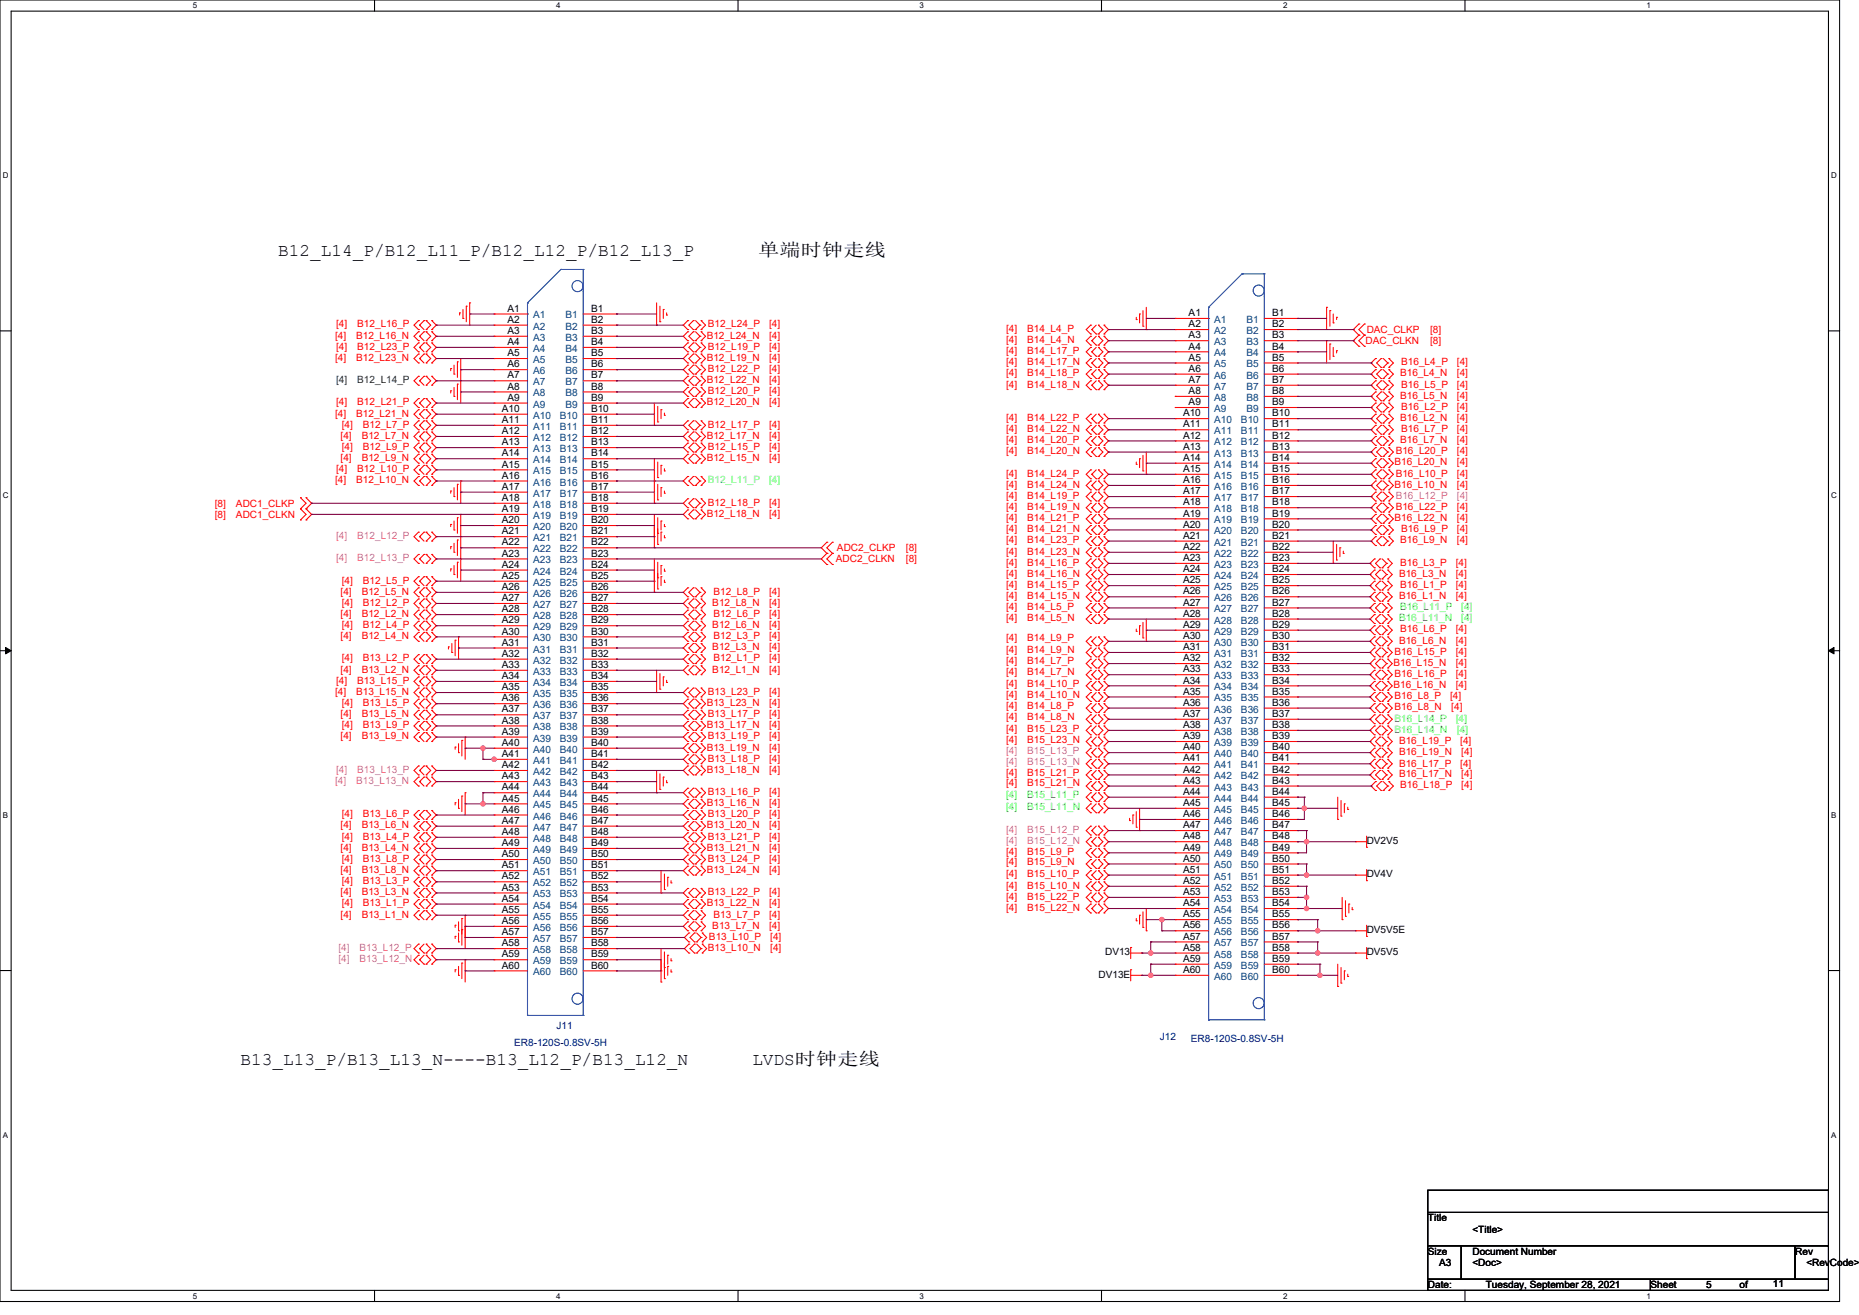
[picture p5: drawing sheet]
<svg xmlns="http://www.w3.org/2000/svg" width="297mm" height="210mm" viewBox="0 0 297 210" stroke-linecap="round" stroke-linejoin="round" font-family="sans-serif">
<defs><g id="words">
<g font-size="2.8">
<text x="44.5" y="40.9">B12_L14_P/B12_L11_P/B12_L12_P/B12_L13_P</text>
<text x="121.1" y="40.9">单端时钟走线</text>
<text x="38.4" y="170">B13_L13_P/B13_L13_N----B13_L12_P/B13_L12_N</text>
<text x="120.2" y="170">LVDS时钟走线</text>
</g>
<g font-size="1.6" fill="#f00">
<text x="53.7" y="52.3">[4]</text>
<text x="57.1" y="52.3">B12_L16_P</text>
<text x="113.1" y="52.3">B12_L24_P</text>
<text x="122.9" y="52.3">[4]</text>
<text x="160.7" y="53">[4]</text>
<text x="164.1" y="53">B14_L4_P</text>
<text x="218.4" y="53.2">DAC_CLKP</text>
<text x="228.5" y="53.2">[8]</text>
<text x="53.5" y="54.1">[4]</text>
<text x="53.5" y="57.6">[4]</text>
<text x="53.7" y="55.8">[4]</text>
<text x="56.9" y="54.1">B12_L16_N</text>
<text x="56.9" y="57.6">B12_L23_N</text>
<text x="57.1" y="55.8">B12_L23_P</text>
<text x="112.9" y="54.1">B12_L24_N</text>
<text x="112.9" y="57.6">B12_L19_N</text>
<text x="113.1" y="55.8">B12_L19_P</text>
<text x="113.1" y="59.4">B12_L22_P</text>
<text x="122.9" y="54.1">[4]</text>
<text x="122.9" y="55.8">[4]</text>
<text x="122.9" y="57.6">[4]</text>
<text x="122.9" y="59.4">[4]</text>
<text x="160.7" y="54.8">[4]</text>
<text x="160.7" y="56.6">[4]</text>
<text x="160.7" y="58.3">[4]</text>
<text x="164.1" y="54.8">B14_L4_N</text>
<text x="164.1" y="56.6">B14_L17_P</text>
<text x="164.1" y="58.3">B14_L17_N</text>
<text x="218.2" y="55">DAC_CLKN</text>
<text x="223.9" y="58.3">B16_L4_P</text>
<text x="228.5" y="55">[8]</text>
<text x="232.8" y="58.3">[4]</text>
<text x="53.7" y="64.7">[4]</text>
<text x="57.1" y="64.7">B12_L21_P</text>
<text x="112.9" y="61.2">B12_L22_N</text>
<text x="112.9" y="64.7">B12_L20_N</text>
<text x="113.1" y="63">B12_L20_P</text>
<text x="122.9" y="61.2">[4]</text>
<text x="122.9" y="63">[4]</text>
<text x="122.9" y="64.7">[4]</text>
<text x="160.7" y="60.1">[4]</text>
<text x="160.7" y="61.9">[4]</text>
<text x="164.1" y="60.1">B14_L18_P</text>
<text x="164.1" y="61.9">B14_L18_N</text>
<text x="223.7" y="60.1">B16_L4_N</text>
<text x="223.7" y="63.7">B16_L5_N</text>
<text x="223.9" y="61.9">B16_L5_P</text>
<text x="223.9" y="65.4">B16_L2_P</text>
<text x="232.8" y="60.1">[4]</text>
<text x="232.8" y="61.9">[4]</text>
<text x="232.8" y="63.7">[4]</text>
<text x="232.8" y="65.4">[4]</text>
<text x="53.5" y="66.5">[4]</text>
<text x="54.4" y="70.1">[4]</text>
<text x="54.6" y="71.9">[4]</text>
<text x="54.6" y="68.3">[4]</text>
<text x="56.9" y="66.5">B12_L21_N</text>
<text x="57.8" y="70.1">B12_L7_N</text>
<text x="58" y="71.9">B12_L9_P</text>
<text x="58" y="68.3">B12_L7_P</text>
<text x="112.9" y="70.1">B12_L17_N</text>
<text x="113.1" y="68.3">B12_L17_P</text>
<text x="113.1" y="71.9">B12_L15_P</text>
<text x="122.9" y="68.3">[4]</text>
<text x="122.9" y="70.1">[4]</text>
<text x="122.9" y="71.9">[4]</text>
<text x="160.7" y="67.2">[4]</text>
<text x="160.7" y="69">[4]</text>
<text x="160.7" y="70.8">[4]</text>
<text x="164.1" y="67.2">B14_L22_P</text>
<text x="164.1" y="69">B14_L22_N</text>
<text x="164.1" y="70.8">B14_L20_P</text>
<text x="223.7" y="67.2">B16_L2_N</text>
<text x="223.7" y="70.8">B16_L7_N</text>
<text x="223.9" y="69">B16_L7_P</text>
<text x="232.8" y="67.2">[4]</text>
<text x="232.8" y="69">[4]</text>
<text x="232.8" y="70.8">[4]</text>
<text x="53.5" y="77.2">[4]</text>
<text x="53.7" y="75.4">[4]</text>
<text x="54.4" y="73.6">[4]</text>
<text x="56.9" y="77.2">B12_L10_N</text>
<text x="57.1" y="75.4">B12_L10_P</text>
<text x="57.8" y="73.6">B12_L9_N</text>
<text x="112.9" y="73.6">B12_L15_N</text>
<text x="122.9" y="73.6">[4]</text>
<text x="160.7" y="72.6">[4]</text>
<text x="160.7" y="76.1">[4]</text>
<text x="160.7" y="77.9">[4]</text>
<text x="164.1" y="72.6">B14_L20_N</text>
<text x="164.1" y="76.1">B14_L24_P</text>
<text x="164.1" y="77.9">B14_L24_N</text>
<text x="222.8" y="74.3">B16_L20_N</text>
<text x="222.8" y="77.9">B16_L10_N</text>
<text x="223" y="72.6">B16_L20_P</text>
<text x="223" y="76.1">B16_L10_P</text>
<text x="232.8" y="72.6">[4]</text>
<text x="232.8" y="74.3">[4]</text>
<text x="232.8" y="76.1">[4]</text>
<text x="232.8" y="77.9">[4]</text>
<text x="34.3" y="80.9">[8]</text>
<text x="34.3" y="82.7">[8]</text>
<text x="37.7" y="80.9">ADC1_CLKP</text>
<text x="37.7" y="82.7">ADC1_CLKN</text>
<text x="112.9" y="82.5">B12_L18_N</text>
<text x="113.1" y="80.7">B12_L18_P</text>
<text x="122.9" y="80.7">[4]</text>
<text x="122.9" y="82.5">[4]</text>
<text x="160.7" y="79.7">[4]</text>
<text x="160.7" y="81.4">[4]</text>
<text x="160.7" y="83.2">[4]</text>
<text x="164.1" y="79.7">B14_L19_P</text>
<text x="164.1" y="81.4">B14_L19_N</text>
<text x="164.1" y="83.2">B14_L21_P</text>
<text x="222.8" y="83.2">B16_L22_N</text>
<text x="223" y="81.4">B16_L22_P</text>
<text x="232.8" y="81.4">[4]</text>
<text x="232.8" y="83.2">[4]</text>
<text x="133.5" y="89.8">ADC2_CLKN</text>
<text x="133.7" y="88">ADC2_CLKP</text>
<text x="144.7" y="88">[8]</text>
<text x="144.7" y="89.8">[8]</text>
<text x="160.7" y="85">[4]</text>
<text x="160.7" y="86.8">[4]</text>
<text x="160.7" y="88.6">[4]</text>
<text x="164.1" y="85">B14_L21_N</text>
<text x="164.1" y="86.8">B14_L23_P</text>
<text x="164.1" y="88.6">B14_L23_N</text>
<text x="223.7" y="86.8">B16_L9_N</text>
<text x="223.9" y="85">B16_L9_P</text>
<text x="232.8" y="85">[4]</text>
<text x="232.8" y="86.8">[4]</text>
<text x="54.4" y="95">[4]</text>
<text x="54.6" y="93.2">[4]</text>
<text x="57.8" y="95">B12_L5_N</text>
<text x="58" y="93.2">B12_L5_P</text>
<text x="114" y="95">B12_L8_P</text>
<text x="122.9" y="95">[4]</text>
<text x="160.7" y="90.3">[4]</text>
<text x="160.7" y="92.1">[4]</text>
<text x="160.7" y="93.9">[4]</text>
<text x="160.7" y="95.7">[4]</text>
<text x="164.1" y="90.3">B14_L16_P</text>
<text x="164.1" y="92.1">B14_L16_N</text>
<text x="164.1" y="93.9">B14_L15_P</text>
<text x="164.1" y="95.7">B14_L15_N</text>
<text x="223.5" y="92.1">B16_L3_N</text>
<text x="223.5" y="95.7">B16_L1_N</text>
<text x="223.7" y="90.3">B16_L3_P</text>
<text x="223.7" y="93.9">B16_L1_P</text>
<text x="232.6" y="90.3">[4]</text>
<text x="232.6" y="92.1">[4]</text>
<text x="232.6" y="93.9">[4]</text>
<text x="232.6" y="95.7">[4]</text>
<text x="54.4" y="98.5">[4]</text>
<text x="54.6" y="96.7">[4]</text>
<text x="54.6" y="100.3">[4]</text>
<text x="57.8" y="98.5">B12_L2_N</text>
<text x="58" y="96.7">B12_L2_P</text>
<text x="58" y="100.3">B12_L4_P</text>
<text x="113.8" y="96.7">B12_L8_N</text>
<text x="113.8" y="100.3">B12_L6_N</text>
<text x="114" y="98.5">B12_L6_P</text>
<text x="122.9" y="96.7">[4]</text>
<text x="122.9" y="98.5">[4]</text>
<text x="122.9" y="100.3">[4]</text>
<text x="160.7" y="97.5">[4]</text>
<text x="160.7" y="99.2">[4]</text>
<text x="164.1" y="97.5">B14_L5_P</text>
<text x="164.1" y="99.2">B14_L5_N</text>
<text x="223.7" y="101">B16_L6_P</text>
<text x="232.6" y="101">[4]</text>
<text x="54.4" y="107.4">[4]</text>
<text x="54.4" y="102.1">[4]</text>
<text x="54.6" y="105.6">[4]</text>
<text x="57.8" y="107.4">B13_L2_N</text>
<text x="57.8" y="102.1">B12_L4_N</text>
<text x="58" y="105.6">B13_L2_P</text>
<text x="113.8" y="103.9">B12_L3_N</text>
<text x="113.8" y="107.4">B12_L1_N</text>
<text x="114" y="102.1">B12_L3_P</text>
<text x="114" y="105.6">B12_L1_P</text>
<text x="122.9" y="102.1">[4]</text>
<text x="122.9" y="103.9">[4]</text>
<text x="122.9" y="105.6">[4]</text>
<text x="122.9" y="107.4">[4]</text>
<text x="160.7" y="102.4">[4]</text>
<text x="160.7" y="104.2">[4]</text>
<text x="160.7" y="106">[4]</text>
<text x="160.7" y="107.8">[4]</text>
<text x="164.1" y="102.4">B14_L9_P</text>
<text x="164.1" y="104.2">B14_L9_N</text>
<text x="164.1" y="106">B14_L7_P</text>
<text x="164.1" y="107.8">B14_L7_N</text>
<text x="222.6" y="106.3">B16_L15_N</text>
<text x="222.8" y="104.6">B16_L15_P</text>
<text x="223.5" y="102.8">B16_L6_N</text>
<text x="232.6" y="102.8">[4]</text>
<text x="232.6" y="104.6">[4]</text>
<text x="232.6" y="106.3">[4]</text>
<text x="53.5" y="111">[4]</text>
<text x="53.7" y="109.2">[4]</text>
<text x="54.6" y="112.7">[4]</text>
<text x="56.9" y="111">B13_L15_N</text>
<text x="57.1" y="109.2">B13_L15_P</text>
<text x="58" y="112.7">B13_L5_P</text>
<text x="112.9" y="112.7">B13_L23_N</text>
<text x="113.1" y="111">B13_L23_P</text>
<text x="122.9" y="111">[4]</text>
<text x="122.9" y="112.7">[4]</text>
<text x="160.7" y="109.7">[4]</text>
<text x="160.7" y="111.5">[4]</text>
<text x="160.7" y="113.3">[4]</text>
<text x="164.1" y="109.7">B14_L10_P</text>
<text x="164.1" y="111.5">B14_L10_N</text>
<text x="164.1" y="113.3">B14_L8_P</text>
<text x="222.6" y="109.9">B16_L16_N</text>
<text x="222.8" y="108.1">B16_L16_P</text>
<text x="222.8" y="111.7">B16_L8_P</text>
<text x="222.8" y="113.5">B16_L8_N</text>
<text x="231.7" y="111.7">[4]</text>
<text x="231.9" y="113.5">[4]</text>
<text x="232.6" y="108.1">[4]</text>
<text x="232.6" y="109.9">[4]</text>
<text x="54.4" y="118.1">[4]</text>
<text x="54.4" y="114.5">[4]</text>
<text x="54.6" y="116.3">[4]</text>
<text x="57.8" y="118.1">B13_L9_N</text>
<text x="57.8" y="114.5">B13_L5_N</text>
<text x="58" y="116.3">B13_L9_P</text>
<text x="112.9" y="116.3">B13_L17_N</text>
<text x="112.9" y="119.9">B13_L19_N</text>
<text x="113.1" y="114.5">B13_L17_P</text>
<text x="113.1" y="118.1">B13_L19_P</text>
<text x="122.9" y="114.5">[4]</text>
<text x="122.9" y="116.3">[4]</text>
<text x="122.9" y="118.1">[4]</text>
<text x="122.9" y="119.9">[4]</text>
<text x="160.7" y="115.1">[4]</text>
<text x="160.7" y="116.8">[4]</text>
<text x="160.7" y="118.6">[4]</text>
<text x="164.1" y="115.1">B14_L8_N</text>
<text x="164.1" y="116.8">B15_L23_P</text>
<text x="164.1" y="118.6">B15_L23_N</text>
<text x="223.5" y="118.8">B16_L19_P</text>
<text x="233.3" y="118.8">[4]</text>
<text x="112.9" y="123.4">B13_L18_N</text>
<text x="113.1" y="121.6">B13_L18_P</text>
<text x="122.9" y="121.6">[4]</text>
<text x="122.9" y="123.4">[4]</text>
<text x="160.7" y="123.9">[4]</text>
<text x="160.7" y="125.5">[4]</text>
<text x="164.1" y="123.9">B15_L21_P</text>
<text x="164.1" y="125.5">B15_L21_N</text>
<text x="223.5" y="120.6">B16_L19_N</text>
<text x="223.5" y="122.5">B16_L17_P</text>
<text x="223.5" y="124.1">B16_L17_N</text>
<text x="223.7" y="125.9">B16_L18_P</text>
<text x="233.3" y="122.5">[4]</text>
<text x="233.5" y="120.6">[4]</text>
<text x="233.5" y="124.1">[4]</text>
<text x="233.5" y="125.9">[4]</text>
<text x="54.6" y="130.5">[4]</text>
<text x="58" y="130.5">B13_L6_P</text>
<text x="112.9" y="128.7">B13_L16_N</text>
<text x="113.1" y="127">B13_L16_P</text>
<text x="113.1" y="130.5">B13_L20_P</text>
<text x="122.9" y="127">[4]</text>
<text x="122.9" y="128.7">[4]</text>
<text x="122.9" y="130.5">[4]</text>
<text x="54.4" y="132.3">[4]</text>
<text x="54.4" y="135.9">[4]</text>
<text x="54.6" y="137.6">[4]</text>
<text x="54.6" y="134.1">[4]</text>
<text x="57.8" y="132.3">B13_L6_N</text>
<text x="57.8" y="135.9">B13_L4_N</text>
<text x="58" y="137.6">B13_L8_P</text>
<text x="58" y="134.1">B13_L4_P</text>
<text x="112.9" y="132.3">B13_L20_N</text>
<text x="112.9" y="135.9">B13_L21_N</text>
<text x="113.1" y="134.1">B13_L21_P</text>
<text x="113.1" y="137.6">B13_L24_P</text>
<text x="122.9" y="132.3">[4]</text>
<text x="122.9" y="134.1">[4]</text>
<text x="122.9" y="135.9">[4]</text>
<text x="122.9" y="137.6">[4]</text>
<text x="160.7" y="136.6">[4]</text>
<text x="164.1" y="136.6">B15_L9_P</text>
<text x="54.4" y="143">[4]</text>
<text x="54.4" y="139.4">[4]</text>
<text x="54.6" y="141.2">[4]</text>
<text x="57.8" y="143">B13_L3_N</text>
<text x="57.8" y="139.4">B13_L8_N</text>
<text x="58" y="141.2">B13_L3_P</text>
<text x="112.9" y="139.4">B13_L24_N</text>
<text x="113.1" y="143">B13_L22_P</text>
<text x="122.9" y="139.4">[4]</text>
<text x="122.9" y="143">[4]</text>
<text x="160.7" y="138.2">[4]</text>
<text x="160.7" y="140.1">[4]</text>
<text x="160.7" y="141.9">[4]</text>
<text x="160.7" y="143.7">[4]</text>
<text x="164.1" y="138.2">B15_L9_N</text>
<text x="164.1" y="140.1">B15_L10_P</text>
<text x="164.1" y="141.9">B15_L10_N</text>
<text x="164.1" y="143.7">B15_L22_P</text>
<text x="54.4" y="146.5">[4]</text>
<text x="54.6" y="144.7">[4]</text>
<text x="57.8" y="146.5">B13_L1_N</text>
<text x="58" y="144.7">B13_L1_P</text>
<text x="112.9" y="144.7">B13_L22_N</text>
<text x="113.8" y="148.3">B13_L7_N</text>
<text x="114" y="146.5">B13_L7_P</text>
<text x="122.9" y="144.7">[4]</text>
<text x="122.9" y="146.5">[4]</text>
<text x="122.9" y="148.3">[4]</text>
<text x="160.7" y="145.5">[4]</text>
<text x="164.1" y="145.5">B15_L22_N</text>
<text x="113.1" y="151.9">B13_L10_N</text>
<text x="113.3" y="150.1">B13_L10_P</text>
<text x="123.1" y="150.1">[4]</text>
<text x="123.1" y="151.9">[4]</text>
</g>
<g font-size="1.6">
<text x="81.1" y="49.8">A1</text>
<text x="81.1" y="51.6">A2</text>
<text x="81.1" y="53.3">A3</text>
<text x="94.4" y="49.8">B1</text>
<text x="94.4" y="51.6">B2</text>
<text x="94.4" y="53.3">B3</text>
<text x="189.9" y="50.5">A1</text>
<text x="189.9" y="52.3">A2</text>
<text x="203.2" y="50.5">B1</text>
<text x="203.2" y="52.3">B2</text>
<text x="81.1" y="55.1">A4</text>
<text x="81.1" y="56.9">A5</text>
<text x="81.1" y="58.7">A6</text>
<text x="94.4" y="55.1">B4</text>
<text x="94.4" y="56.9">B5</text>
<text x="94.4" y="58.7">B6</text>
<text x="189.9" y="54">A3</text>
<text x="189.9" y="55.8">A4</text>
<text x="189.9" y="57.6">A5</text>
<text x="189.9" y="59.4">A6</text>
<text x="203.2" y="54">B3</text>
<text x="203.2" y="55.8">B4</text>
<text x="203.2" y="57.6">B5</text>
<text x="203.2" y="59.4">B6</text>
<text x="80.2" y="65.8">A10</text>
<text x="81.1" y="60.4">A7</text>
<text x="81.1" y="62.2">A8</text>
<text x="81.1" y="64">A9</text>
<text x="94.4" y="60.4">B7</text>
<text x="94.4" y="62.2">B8</text>
<text x="94.4" y="64">B9</text>
<text x="94.4" y="65.8">B10</text>
<text x="189.9" y="61.1">A7</text>
<text x="189.9" y="62.9">A8</text>
<text x="189.9" y="64.7">A9</text>
<text x="203.2" y="61.1">B7</text>
<text x="203.2" y="62.9">B8</text>
<text x="203.2" y="64.7">B9</text>
<text x="80.2" y="67.6">A11</text>
<text x="80.2" y="69.3">A12</text>
<text x="80.2" y="71.1">A13</text>
<text x="94.4" y="67.6">B11</text>
<text x="94.4" y="69.3">B12</text>
<text x="94.4" y="71.1">B13</text>
<text x="189" y="66.5">A10</text>
<text x="189" y="68.3">A11</text>
<text x="189" y="70">A12</text>
<text x="189" y="71.8">A13</text>
<text x="203.2" y="66.5">B10</text>
<text x="203.2" y="68.3">B11</text>
<text x="203.2" y="70">B12</text>
<text x="203.2" y="71.8">B13</text>
<text x="80.2" y="72.9">A14</text>
<text x="80.2" y="74.7">A15</text>
<text x="80.2" y="76.4">A16</text>
<text x="94.4" y="72.9">B14</text>
<text x="94.4" y="74.7">B15</text>
<text x="94.4" y="76.4">B16</text>
<text x="189" y="73.6">A14</text>
<text x="189" y="75.4">A15</text>
<text x="189" y="77.2">A16</text>
<text x="203.2" y="73.6">B14</text>
<text x="203.2" y="75.4">B15</text>
<text x="203.2" y="77.2">B16</text>
<text x="80.2" y="78.2">A17</text>
<text x="80.2" y="80">A18</text>
<text x="80.2" y="81.8">A19</text>
<text x="80.2" y="83.6">A20</text>
<text x="94.4" y="78.2">B17</text>
<text x="94.4" y="80">B18</text>
<text x="94.4" y="81.8">B19</text>
<text x="94.4" y="83.6">B20</text>
<text x="189" y="78.9">A17</text>
<text x="189" y="80.7">A18</text>
<text x="189" y="82.5">A19</text>
<text x="203.2" y="78.9">B17</text>
<text x="203.2" y="80.7">B18</text>
<text x="203.2" y="82.5">B19</text>
<text x="80.2" y="85.3">A21</text>
<text x="80.2" y="87.1">A22</text>
<text x="80.2" y="88.9">A23</text>
<text x="94.4" y="85.3">B21</text>
<text x="94.4" y="87.1">B22</text>
<text x="94.4" y="88.9">B23</text>
<text x="189" y="84.3">A20</text>
<text x="189" y="86">A21</text>
<text x="189" y="87.8">A22</text>
<text x="189" y="89.6">A23</text>
<text x="203.2" y="84.3">B20</text>
<text x="203.2" y="86">B21</text>
<text x="203.2" y="87.8">B22</text>
<text x="203.2" y="89.6">B23</text>
<text x="80.2" y="90.7">A24</text>
<text x="80.2" y="92.4">A25</text>
<text x="80.2" y="94.2">A26</text>
<text x="94.4" y="90.7">B24</text>
<text x="94.4" y="92.4">B25</text>
<text x="94.4" y="94.2">B26</text>
<text x="189" y="91.4">A24</text>
<text x="189" y="93.2">A25</text>
<text x="189" y="94.9">A26</text>
<text x="203.2" y="91.4">B24</text>
<text x="203.2" y="93.2">B25</text>
<text x="203.2" y="94.9">B26</text>
<text x="80.2" y="96">A27</text>
<text x="80.2" y="97.8">A28</text>
<text x="80.2" y="99.6">A29</text>
<text x="80.2" y="101.3">A30</text>
<text x="94.4" y="96">B27</text>
<text x="94.4" y="97.8">B28</text>
<text x="94.4" y="99.6">B29</text>
<text x="94.4" y="101.3">B30</text>
<text x="189" y="96.7">A27</text>
<text x="189" y="98.5">A28</text>
<text x="189" y="100.3">A29</text>
<text x="203.2" y="96.7">B27</text>
<text x="203.2" y="98.5">B28</text>
<text x="203.2" y="100.3">B29</text>
<text x="80.2" y="103.1">A31</text>
<text x="80.2" y="104.9">A32</text>
<text x="80.2" y="106.7">A33</text>
<text x="94.4" y="103.1">B31</text>
<text x="94.4" y="104.9">B32</text>
<text x="94.4" y="106.7">B33</text>
<text x="189" y="102">A30</text>
<text x="189" y="103.8">A31</text>
<text x="189" y="105.6">A32</text>
<text x="189" y="107.4">A33</text>
<text x="203.2" y="102">B30</text>
<text x="203.2" y="103.8">B31</text>
<text x="203.2" y="105.6">B32</text>
<text x="203.2" y="107.4">B33</text>
<text x="80.2" y="108.4">A34</text>
<text x="80.2" y="110.2">A35</text>
<text x="80.2" y="112">A36</text>
<text x="80.2" y="113.8">A37</text>
<text x="94.4" y="108.4">B34</text>
<text x="94.4" y="110.2">B35</text>
<text x="94.4" y="112">B36</text>
<text x="94.4" y="113.8">B37</text>
<text x="189" y="109.2">A34</text>
<text x="189" y="110.9">A35</text>
<text x="189" y="112.7">A36</text>
<text x="203.2" y="109.2">B34</text>
<text x="203.2" y="110.9">B35</text>
<text x="203.2" y="112.7">B36</text>
<text x="80.2" y="115.6">A38</text>
<text x="80.2" y="117.3">A39</text>
<text x="80.2" y="119.1">A40</text>
<text x="94.4" y="115.6">B38</text>
<text x="94.4" y="117.3">B39</text>
<text x="94.4" y="119.1">B40</text>
<text x="189" y="114.5">A37</text>
<text x="189" y="116.3">A38</text>
<text x="189" y="118">A39</text>
<text x="189" y="119.8">A40</text>
<text x="203.2" y="114.5">B37</text>
<text x="203.2" y="116.3">B38</text>
<text x="203.2" y="118">B39</text>
<text x="203.2" y="119.8">B40</text>
<text x="80.2" y="120.9">A41</text>
<text x="80.2" y="122.7">A42</text>
<text x="80.2" y="124.4">A43</text>
<text x="94.4" y="120.9">B41</text>
<text x="94.4" y="122.7">B42</text>
<text x="94.4" y="124.4">B43</text>
<text x="189" y="121.6">A41</text>
<text x="189" y="123.4">A42</text>
<text x="189" y="125.2">A43</text>
<text x="203.2" y="121.6">B41</text>
<text x="203.2" y="123.4">B42</text>
<text x="203.2" y="125.2">B43</text>
<text x="80.2" y="126.2">A44</text>
<text x="80.2" y="128">A45</text>
<text x="80.2" y="129.8">A46</text>
<text x="80.2" y="131.6">A47</text>
<text x="94.4" y="126.2">B44</text>
<text x="94.4" y="128">B45</text>
<text x="94.4" y="129.8">B46</text>
<text x="94.4" y="131.6">B47</text>
<text x="189" y="126.9">A44</text>
<text x="189" y="128.7">A45</text>
<text x="189" y="130.5">A46</text>
<text x="203.2" y="126.9">B44</text>
<text x="203.2" y="128.7">B45</text>
<text x="203.2" y="130.5">B46</text>
<text x="80.2" y="133.3">A48</text>
<text x="80.2" y="135.1">A49</text>
<text x="80.2" y="136.9">A50</text>
<text x="94.4" y="133.3">B48</text>
<text x="94.4" y="135.1">B49</text>
<text x="94.4" y="136.9">B50</text>
<text x="189" y="132.3">A47</text>
<text x="189" y="134">A48</text>
<text x="189" y="135.8">A49</text>
<text x="189" y="137.6">A50</text>
<text x="203.2" y="132.3">B47</text>
<text x="203.2" y="134">B48</text>
<text x="203.2" y="135.8">B49</text>
<text x="203.2" y="137.6">B50</text>
<text x="218.4" y="134.8">DV2V5</text>
<text x="80.2" y="138.7">A51</text>
<text x="80.2" y="140.5">A52</text>
<text x="80.2" y="142.2">A53</text>
<text x="94.4" y="138.7">B51</text>
<text x="94.4" y="140.5">B52</text>
<text x="94.4" y="142.2">B53</text>
<text x="189" y="139.4">A51</text>
<text x="189" y="141.2">A52</text>
<text x="189" y="142.9">A53</text>
<text x="203.2" y="139.4">B51</text>
<text x="203.2" y="141.2">B52</text>
<text x="203.2" y="142.9">B53</text>
<text x="218.4" y="140.1">DV4V</text>
<text x="80.2" y="144">A54</text>
<text x="80.2" y="145.8">A55</text>
<text x="80.2" y="147.6">A56</text>
<text x="80.2" y="149.3">A57</text>
<text x="94.4" y="144">B54</text>
<text x="94.4" y="145.8">B55</text>
<text x="94.4" y="147.6">B56</text>
<text x="94.4" y="149.3">B57</text>
<text x="189" y="144.7">A54</text>
<text x="189" y="146.5">A55</text>
<text x="189" y="148.3">A56</text>
<text x="203.2" y="144.7">B54</text>
<text x="203.2" y="146.5">B55</text>
<text x="203.2" y="148.3">B56</text>
<text x="218.4" y="149">DV5V5E</text>
<text x="80.2" y="151.1">A58</text>
<text x="80.2" y="152.9">A59</text>
<text x="80.2" y="154.7">A60</text>
<text x="94.4" y="151.1">B58</text>
<text x="94.4" y="152.9">B59</text>
<text x="94.4" y="154.7">B60</text>
<text x="176.6" y="152.6">DV13</text>
<text x="189" y="150.1">A57</text>
<text x="189" y="151.8">A58</text>
<text x="189" y="153.6">A59</text>
<text x="189" y="155.4">A60</text>
<text x="203.2" y="150.1">B57</text>
<text x="203.2" y="151.8">B58</text>
<text x="203.2" y="153.6">B59</text>
<text x="203.2" y="155.4">B60</text>
<text x="218.4" y="152.6">DV5V5</text>
<text x="175.5" y="156.1">DV13E</text>
<text x="228.1" y="195.1">Title</text>
<text x="235.2" y="196.8">&lt;Title&gt;</text>
<text x="228.1" y="200.4">Size</text>
<text x="229.9" y="202.2">A3</text>
<text x="235.2" y="200.4">Document Number</text>
<text x="235.2" y="202.2">&lt;Doc&gt;</text>
<text x="286.8" y="200.4">Rev</text>
<text x="288.6" y="202.2">&lt;RevCode&gt;</text>
<text x="228.1" y="205.7">Date:</text>
<text x="237.4" y="205.7">Tuesday, September 28, 2021</text>
<text x="263.7" y="205.7">Sheet</text>
<text x="272.6" y="205.7">5</text>
<text x="277.9" y="205.7">of</text>
<text x="283.3" y="205.5">11</text>
</g>
<g font-size="1.6" fill="#004080">
<text x="85.2" y="50.9">A1</text>
<text x="85.2" y="52.6">A2</text>
<text x="90.3" y="50.9">B1</text>
<text x="90.3" y="52.6">B2</text>
<text x="194" y="51.6">A1</text>
<text x="194" y="53.4">A2</text>
<text x="199.2" y="51.6">B1</text>
<text x="199.2" y="53.4">B2</text>
<text x="85.2" y="54.4">A3</text>
<text x="85.2" y="56.2">A4</text>
<text x="85.2" y="58">A5</text>
<text x="85.2" y="59.8">A6</text>
<text x="90.3" y="54.4">B3</text>
<text x="90.3" y="56.2">B4</text>
<text x="90.3" y="58">B5</text>
<text x="90.3" y="59.8">B6</text>
<text x="194" y="55.1">A3</text>
<text x="194" y="56.9">A4</text>
<text x="194" y="58.7">A5</text>
<text x="199.2" y="55.1">B3</text>
<text x="199.2" y="56.9">B4</text>
<text x="199.2" y="58.7">B5</text>
<text x="85.2" y="61.5">A7</text>
<text x="85.2" y="63.3">A8</text>
<text x="85.2" y="65.1">A9</text>
<text x="90.3" y="61.5">B7</text>
<text x="90.3" y="63.3">B8</text>
<text x="90.3" y="65.1">B9</text>
<text x="194" y="60.5">A6</text>
<text x="194" y="62.2">A7</text>
<text x="194" y="64">A8</text>
<text x="194" y="65.8">A9</text>
<text x="199.2" y="60.5">B6</text>
<text x="199.2" y="62.2">B7</text>
<text x="199.2" y="64">B8</text>
<text x="199.2" y="65.8">B9</text>
<text x="85.2" y="66.9">A10</text>
<text x="85.2" y="68.6">A11</text>
<text x="85.2" y="70.4">A12</text>
<text x="89.4" y="66.9">B10</text>
<text x="89.4" y="68.6">B11</text>
<text x="89.4" y="70.4">B12</text>
<text x="194" y="67.6">A10</text>
<text x="194" y="69.4">A11</text>
<text x="194" y="71.1">A12</text>
<text x="198.3" y="67.6">B10</text>
<text x="198.3" y="69.4">B11</text>
<text x="198.3" y="71.1">B12</text>
<text x="85.2" y="72.2">A13</text>
<text x="85.2" y="74">A14</text>
<text x="85.2" y="75.8">A15</text>
<text x="85.2" y="77.5">A16</text>
<text x="89.4" y="72.2">B13</text>
<text x="89.4" y="74">B14</text>
<text x="89.4" y="75.8">B15</text>
<text x="89.4" y="77.5">B16</text>
<text x="194" y="72.9">A13</text>
<text x="194" y="74.7">A14</text>
<text x="194" y="76.5">A15</text>
<text x="198.3" y="72.9">B13</text>
<text x="198.3" y="74.7">B14</text>
<text x="198.3" y="76.5">B15</text>
<text x="85.2" y="79.3">A17</text>
<text x="85.2" y="81.1">A18</text>
<text x="85.2" y="82.9">A19</text>
<text x="89.4" y="79.3">B17</text>
<text x="89.4" y="81.1">B18</text>
<text x="89.4" y="82.9">B19</text>
<text x="194" y="78.2">A16</text>
<text x="194" y="80">A17</text>
<text x="194" y="81.8">A18</text>
<text x="194" y="83.6">A19</text>
<text x="198.3" y="78.2">B16</text>
<text x="198.3" y="80">B17</text>
<text x="198.3" y="81.8">B18</text>
<text x="198.3" y="83.6">B19</text>
<text x="85.2" y="84.6">A20</text>
<text x="85.2" y="86.4">A21</text>
<text x="85.2" y="88.2">A22</text>
<text x="85.2" y="90">A23</text>
<text x="89.4" y="84.6">B20</text>
<text x="89.4" y="86.4">B21</text>
<text x="89.4" y="88.2">B22</text>
<text x="89.4" y="90">B23</text>
<text x="194" y="85.4">A20</text>
<text x="194" y="87.1">A21</text>
<text x="194" y="88.9">A22</text>
<text x="198.3" y="85.4">B20</text>
<text x="198.3" y="87.1">B21</text>
<text x="198.3" y="88.9">B22</text>
<text x="85.2" y="91.8">A24</text>
<text x="85.2" y="93.5">A25</text>
<text x="85.2" y="95.3">A26</text>
<text x="89.4" y="91.8">B24</text>
<text x="89.4" y="93.5">B25</text>
<text x="89.4" y="95.3">B26</text>
<text x="194" y="90.7">A23</text>
<text x="194" y="92.5">A24</text>
<text x="194" y="94.2">A25</text>
<text x="198.3" y="90.7">B23</text>
<text x="198.3" y="92.5">B24</text>
<text x="198.3" y="94.2">B25</text>
<text x="85.2" y="97.1">A27</text>
<text x="85.2" y="98.9">A28</text>
<text x="85.2" y="100.6">A29</text>
<text x="89.4" y="97.1">B27</text>
<text x="89.4" y="98.9">B28</text>
<text x="89.4" y="100.6">B29</text>
<text x="194" y="96">A26</text>
<text x="194" y="97.8">A27</text>
<text x="194" y="99.6">A28</text>
<text x="194" y="101.4">A29</text>
<text x="198.3" y="96">B26</text>
<text x="198.3" y="97.8">B27</text>
<text x="198.3" y="99.6">B28</text>
<text x="198.3" y="101.4">B29</text>
<text x="85.2" y="102.4">A30</text>
<text x="85.2" y="104.2">A31</text>
<text x="85.2" y="106">A32</text>
<text x="85.2" y="107.8">A33</text>
<text x="89.4" y="102.4">B30</text>
<text x="89.4" y="104.2">B31</text>
<text x="89.4" y="106">B32</text>
<text x="89.4" y="107.8">B33</text>
<text x="194" y="103.1">A30</text>
<text x="194" y="104.9">A31</text>
<text x="194" y="106.7">A32</text>
<text x="198.3" y="103.1">B30</text>
<text x="198.3" y="104.9">B31</text>
<text x="198.3" y="106.7">B32</text>
<text x="85.2" y="109.5">A34</text>
<text x="85.2" y="111.3">A35</text>
<text x="85.2" y="113.1">A36</text>
<text x="89.4" y="109.5">B34</text>
<text x="89.4" y="111.3">B35</text>
<text x="89.4" y="113.1">B36</text>
<text x="194" y="108.5">A33</text>
<text x="194" y="110.2">A34</text>
<text x="194" y="112">A35</text>
<text x="194" y="113.8">A36</text>
<text x="198.3" y="108.5">B33</text>
<text x="198.3" y="110.2">B34</text>
<text x="198.3" y="112">B35</text>
<text x="198.3" y="113.8">B36</text>
<text x="85.2" y="114.9">A37</text>
<text x="85.2" y="116.6">A38</text>
<text x="85.2" y="118.4">A39</text>
<text x="89.4" y="114.9">B37</text>
<text x="89.4" y="116.6">B38</text>
<text x="89.4" y="118.4">B39</text>
<text x="194" y="115.6">A37</text>
<text x="194" y="117.4">A38</text>
<text x="194" y="119.1">A39</text>
<text x="198.3" y="115.6">B37</text>
<text x="198.3" y="117.4">B38</text>
<text x="198.3" y="119.1">B39</text>
<text x="85.2" y="120.2">A40</text>
<text x="85.2" y="122">A41</text>
<text x="85.2" y="123.8">A42</text>
<text x="85.2" y="125.5">A43</text>
<text x="89.4" y="120.2">B40</text>
<text x="89.4" y="122">B41</text>
<text x="89.4" y="123.8">B42</text>
<text x="89.4" y="125.5">B43</text>
<text x="194" y="120.9">A40</text>
<text x="194" y="122.7">A41</text>
<text x="194" y="124.5">A42</text>
<text x="198.3" y="120.9">B40</text>
<text x="198.3" y="122.7">B41</text>
<text x="198.3" y="124.5">B42</text>
<text x="85.2" y="127.3">A44</text>
<text x="85.2" y="129.1">A45</text>
<text x="85.2" y="130.9">A46</text>
<text x="89.4" y="127.3">B44</text>
<text x="89.4" y="129.1">B45</text>
<text x="89.4" y="130.9">B46</text>
<text x="194" y="126.2">A43</text>
<text x="194" y="128">A44</text>
<text x="194" y="129.8">A45</text>
<text x="194" y="131.6">A46</text>
<text x="198.3" y="126.2">B43</text>
<text x="198.3" y="128">B44</text>
<text x="198.3" y="129.8">B45</text>
<text x="198.3" y="131.6">B46</text>
<text x="85.2" y="132.7">A47</text>
<text x="85.2" y="134.4">A48</text>
<text x="85.2" y="136.2">A49</text>
<text x="85.2" y="138">A50</text>
<text x="89.4" y="132.7">B47</text>
<text x="89.4" y="134.4">B48</text>
<text x="89.4" y="136.2">B49</text>
<text x="89.4" y="138">B50</text>
<text x="194" y="133.4">A47</text>
<text x="194" y="135.1">A48</text>
<text x="194" y="136.9">A49</text>
<text x="198.3" y="133.4">B47</text>
<text x="198.3" y="135.1">B48</text>
<text x="198.3" y="136.9">B49</text>
<text x="85.2" y="139.8">A51</text>
<text x="85.2" y="141.5">A52</text>
<text x="85.2" y="143.3">A53</text>
<text x="89.4" y="139.8">B51</text>
<text x="89.4" y="141.5">B52</text>
<text x="89.4" y="143.3">B53</text>
<text x="194" y="138.7">A50</text>
<text x="194" y="140.5">A51</text>
<text x="194" y="142.3">A52</text>
<text x="198.3" y="138.7">B50</text>
<text x="198.3" y="140.5">B51</text>
<text x="198.3" y="142.3">B52</text>
<text x="85.2" y="145.1">A54</text>
<text x="85.2" y="146.9">A55</text>
<text x="85.2" y="148.7">A56</text>
<text x="89.4" y="145.1">B54</text>
<text x="89.4" y="146.9">B55</text>
<text x="89.4" y="148.7">B56</text>
<text x="194" y="144">A53</text>
<text x="194" y="145.8">A54</text>
<text x="194" y="147.6">A55</text>
<text x="194" y="149.4">A56</text>
<text x="198.3" y="144">B53</text>
<text x="198.3" y="145.8">B54</text>
<text x="198.3" y="147.6">B55</text>
<text x="198.3" y="149.4">B56</text>
<text x="85.2" y="150.4">A57</text>
<text x="85.2" y="152.2">A58</text>
<text x="85.2" y="154">A59</text>
<text x="85.2" y="155.8">A60</text>
<text x="89.4" y="150.4">B57</text>
<text x="89.4" y="152.2">B58</text>
<text x="89.4" y="154">B59</text>
<text x="89.4" y="155.8">B60</text>
<text x="194" y="151.1">A57</text>
<text x="194" y="152.9">A58</text>
<text x="194" y="154.7">A59</text>
<text x="198.3" y="151.1">B57</text>
<text x="198.3" y="152.9">B58</text>
<text x="198.3" y="154.7">B59</text>
<text x="194" y="156.5">A60</text>
<text x="198.3" y="156.5">B60</text>
</g>
<g font-size="1.6" fill="#008000">
<text x="53.7" y="61.2">[4]</text>
<text x="57.1" y="61.2">B12_L14_P</text>
</g>
<g font-size="1.6" fill="#00ff80">
<text x="113.1" y="77.2">B12_L11_P</text>
<text x="122.9" y="77.2">[4]</text>
</g>
<g font-size="1.6" fill="#f0f">
<text x="223" y="79.7">B16_L12_P</text>
<text x="232.8" y="79.7">[4]</text>
<text x="53.7" y="86.1">[4]</text>
<text x="53.7" y="89.6">[4]</text>
<text x="57.1" y="86.1">B12_L12_P</text>
<text x="57.1" y="89.6">B12_L13_P</text>
<text x="53.5" y="125.2">[4]</text>
<text x="53.7" y="123.4">[4]</text>
<text x="56.9" y="125.2">B13_L13_N</text>
<text x="57.1" y="123.4">B13_L13_P</text>
<text x="160.7" y="120.4">[4]</text>
<text x="160.7" y="122.2">[4]</text>
<text x="164.1" y="120.4">B15_L13_P</text>
<text x="164.1" y="122.2">B15_L13_N</text>
<text x="160.7" y="133">[4]</text>
<text x="160.7" y="134.8">[4]</text>
<text x="164.1" y="133">B15_L12_P</text>
<text x="164.1" y="134.8">B15_L12_N</text>
<text x="54.1" y="151.9">[4]</text>
<text x="54.1" y="153.6">[4]</text>
<text x="57.4" y="151.9">B13_L12_P</text>
<text x="57.4" y="153.6">B13_L12_N</text>
</g>
<g font-size="1.6" fill="#0f0">
<text x="223.5" y="99.2">B16_L11_N</text>
<text x="223.7" y="97.5">B16_L11_P</text>
<text x="233.5" y="97.5">[4]</text>
<text x="233.5" y="99.2">[4]</text>
<text x="222.8" y="115.2">B16_L14_P</text>
<text x="222.8" y="117">B16_L14_N</text>
<text x="232.6" y="115.2">[4]</text>
<text x="232.8" y="117">[4]</text>
<text x="160.7" y="127.5">[4]</text>
<text x="160.7" y="129.3">[4]</text>
<text x="164.1" y="127.5">B15_L11_P</text>
<text x="164.1" y="129.3">B15_L11_N</text>
</g>
<g font-size="1.6" fill="#000080">
<text x="82.2" y="167">ER8-120S-0.8SV-5H</text>
<text x="88.9" y="164.3">J11</text>
<text x="185.3" y="166.1">J12</text>
<text x="190.3" y="166.4">ER8-120S-0.8SV-5H</text>
</g>
<g font-size="1.3">
<text x="30.8" y="1.3">5</text>
<text x="88.9" y="1.3">4</text>
<text x="146.9" y="1.3">3</text>
<text x="205" y="1.3">2</text>
<text x="263.1" y="1.3">1</text>
<text x=".4" y="28.5">D</text>
<text x="292.5" y="28.5">D</text>
<text x=".4" y="79.5">C</text>
<text x="292.5" y="79.5">C</text>
<text x=".4" y="130.6">B</text>
<text x="292.5" y="130.6">B</text>
<text x=".4" y="181.7">A</text>
<text x="292.5" y="181.7">A</text>
<text x="30.8" y="207.4">5</text>
<text x="88.9" y="207.4">4</text>
<text x="146.9" y="207.4">3</text>
<text x="205" y="207.4">2</text>
<text x="263.1" y="207.4">1</text>
</g>
</g></defs>
<path d="M0 0h293.9v207.8h-293.9zM1.8 1.8h290.3v204.3h-290.3z" fill="none" stroke="#000" stroke-width=".17"/>
<g fill="#fff">
<path d="M30.8 .2h.7v1.4h-.7z"/>
<path d="M30.8 206.2h.7v1.5h-.7z"/>
</g>
<path d="M59.8 0v1.8M59.8 206.1v1.7" fill="none" stroke="#000" stroke-width=".17"/>
<g fill="#fff">
<path d="M88.9 .2h.7v1.4h-.7z"/>
<path d="M88.9 206.2h.7v1.5h-.7z"/>
</g>
<path d="M117.9 0v1.8M117.9 206.1v1.7" fill="none" stroke="#000" stroke-width=".17"/>
<g fill="#fff">
<path d="M146.9 .2h.7v1.4h-.7z"/>
<path d="M146.9 206.2h.7v1.5h-.7z"/>
</g>
<path d="M176 0v1.8M176 206.1v1.7" fill="none" stroke="#000" stroke-width=".17"/>
<g fill="#fff">
<path d="M205 .2h.7v1.4h-.7z"/>
<path d="M205 206.2h.7v1.5h-.7z"/>
</g>
<path d="M234.1 0v1.8M234.1 206.1v1.7" fill="none" stroke="#000" stroke-width=".17"/>
<g fill="#fff">
<path d="M263.1 .2h.7v1.4h-.7z"/>
<path d="M263.1 206.2h.7v1.5h-.7z"/>
<path d="M.4 27.3h1v1.4h-1z"/>
<path d="M292.6 27.3h.9v1.4h-.9z"/>
<path d="M.4 78.4h1v1.4h-1z"/>
<path d="M292.6 78.4h.9v1.4h-.9z"/>
</g>
<path d="M0 52.8h1.8M292.1 52.8h1.8" fill="none" stroke="#000" stroke-width=".17"/>
<g fill="#fff">
<path d="M.4 129.4h.9v1.5h-.9z"/>
<path d="M292.6 129.4h.8v1.5h-.8z"/>
</g>
<path d="M0 103.9h1.8M292.1 103.9h1.8" fill="none" stroke="#000" stroke-width=".17"/>
<path d="M.9 103.4l.9 .5-.9 .5zM292.1 103.9l.9-.5v1z" fill="#000" stroke="#000" stroke-width=".16"/>
<g fill="#fff">
<path d="M.4 180.5h.9v1.4h-.9z"/>
<path d="M292.6 180.5h.8v1.4h-.8z"/>
</g>
<path d="M0 155h1.8M292.1 155h1.8M228.1 190.1h64v3.5h-64zM228.1 193.6h64v5.4h-64zM228.1 199h5.3v5.3h-5.3zM233.4 199h53.4v5.3h-53.4zM286.8 199h5.3v5.3h-5.3zM228.1 204.3h35.6v1.8h-35.6zM263.7 204.3h28.4v1.8h-28.4z" fill="none" stroke="#000" stroke-width=".17"/>
<g fill="none" stroke="#f00" stroke-width=".17">
<path d="M66.9 54.4h.1M66.9 53h.1M66.9 58h.1M66.9 56.5h.1M66.9 56.2h.1M66.9 54.8h.1M66.9 52.6h.1M66.9 51.2h.1M66.9 53l-.8 .7 .8 .7M66.9 56.5l-.8 .8 .8 .7M66.9 51.2l-.8 .7 .8 .7M66.9 54.8l-.8 .7 .8 .7"/>
<path d="M67 53.7h.1M67 57.3h.1M67 55.5h.1M67 51.9h.1M67 51.9l.7 .7M67 53.7l.7 .7M67 55.5l.7 .7M67 57.3l.7 .7M67.7 53h.1M67.7 56.5h.1M67.7 54.8h.1M67.7 51.2h.1"/>
<path d="M67.7 53l-.7 .7M67.7 56.5l-.7 .8M67.7 54.8l-.7 .7M67.7 51.2l-.7 .7M68.1 53h.1M68.1 54.4h.1M68.1 56.5h.1M68.1 58h.1M68.1 54.8h.1M68.1 56.2h.1M68.1 51.2h.1M68.1 52.6h.1"/>
<path d="M68.1 53l.7 .7-.7 .7M68.1 54.8l.7 .7-.7 .7M68.1 56.5l.7 .8-.7 .7M68.1 51.2l.7 .7-.7 .7M69 53h.1M69 54.4h.1M69 56.5h.1M69 58h.1M69 54.8h.1M69 56.2h.1M69 51.2h.1M69 52.6h.1"/>
<path d="M69 53l.7 .7-.7 .7M69 56.5l.7 .8-.7 .7M69 54.8l.7 .7-.7 .7M69 51.2l.7 .7-.7 .7M72 58.9h.1M72 58.9v.3M72.5 59.7h.1M72.5 58.3v1.4M73.1 57.8h.1M73.1 57.8v2.5M73.4 50h.1M73.4 50v.3"/>
<path d="M73.6 57.3h.1M73.6 57.3v7.1M74 50.9h.1M74 49.4v1.5M74.5 48.9h.1M74.5 48.9v2.5M75 48.4h.1M75 48.4v3.5M78.9 50.1h.1M78.9 51.9h.1M78.9 53.7h.1M78.9 55.5h.1"/>
<path d="M78.9 57.3h.1M78.9 59h.1M78.9 50.1h5.4M78.9 51.9h5.4M78.9 53.7h5.4M78.9 55.5h5.4M78.9 57.3h5.4M78.9 59h5.4M93.2 50.1h5.3M93.2 51.9h5.3M93.2 53.7h5.3M93.2 55.5h5.3"/>
<path d="M93.2 57.3h5.3M93.2 59h5.3M98.5 50.1h.1M98.5 51.9h.1M98.5 53.7h.1M98.5 55.5h.1M98.5 57.3h.1M98.5 59h.1M104.9 51.9h.1M104.9 48.4v3.5M105.4 51.4h.1M105.4 48.9v2.5"/>
<path d="M106 49.4h.1M106 49.4v1.5M106.5 50.3h.1M106.5 50v.3M109.9 52.6h.1M109.9 51.2h.1M109.9 54.4h.1M109.9 53h.1M109.9 56.2h.1M109.9 54.8h.1M109.9 58h.1M109.9 56.5h.1"/>
<path d="M109.9 59.7h.1M109.9 58.3h.1M109.9 51.2l-.7 .7 .7 .7M109.9 53l-.7 .7 .7 .7M109.9 54.8l-.7 .7 .7 .7M109.9 56.5l-.7 .8 .7 .7M109.9 58.3l-.7 .7 .7 .7M110.8 52.6h.1M110.8 51.2h.1M110.8 54.4h.1M110.8 53h.1M110.8 56.2h.1"/>
<path d="M110.8 54.8h.1M110.8 58h.1M110.8 56.5h.1M110.8 59.7h.1M110.8 58.3h.1M110.8 51.2l-.7 .7 .7 .7M110.8 53l-.7 .7 .7 .7M110.8 54.8l-.7 .7 .7 .7M110.8 56.5l-.7 .8 .7 .7M110.8 58.3l-.7 .7 .7 .7M111.1 52.6h.1M111.1 54.4h.1"/>
<path d="M111.1 56.2h.1M111.1 58h.1M111.1 59.7h.1M111.1 51.2l.7 .7M111.1 53l.7 .7M111.1 54.8l.7 .7M111.1 56.5l.7 .8M111.1 58.3l.7 .7M111.8 51.9h.1M111.8 53.7h.1M111.8 55.5h.1M111.8 57.3h.1"/>
<path d="M111.8 59h.1M111.8 51.9l-.7 .7M111.8 53.7l-.7 .7M111.8 55.5l-.7 .7M111.8 57.3l-.7 .7M111.8 59l-.7 .7M112 51.2h.1M112 52.6h.1M112 53h.1M112 54.4h.1M112 54.8h.1M112 56.2h.1"/>
<path d="M112 56.5h.1M112 58h.1M112 58.3h.1M112 59.7h.1M112 51.2l.7 .7-.7 .7M112 53l.7 .7-.7 .7M112 54.8l.7 .7-.7 .7M112 56.5l.7 .8-.7 .7M112 58.3l.7 .7-.7 .7M174.2 51.9h.1M174.2 53.3h.1M174.2 53.7h.1"/>
<path d="M174.2 55.1h.1M174.2 55.5h.1M174.2 56.9h.1M174.2 57.3h.1M174.2 58.7h.1M174.2 59h.1M174.2 55.5l-.7 .7 .7 .7M174.2 51.9l-.7 .7 .7 .7M174.2 57.3l-.7 .7 .7 .7M174.2 53.7l-.7 .7 .7 .7M174.2 59l-.7 .7 .7 .8M174.4 52.6h.1"/>
<path d="M174.4 54.4h.1M174.4 56.2h.1M174.4 58h.1M174.4 59.7h.1M174.4 52.6l.7 .7M174.4 54.4l.7 .7M174.4 56.2l.7 .7M174.4 58l.7 .7M174.4 59.7l.7 .8M175.1 53.3h.1M175.1 55.1h.1M175.1 56.9h.1"/>
<path d="M175.1 58.7h.1M175.1 53.7l-.7 .7M175.1 51.9l-.7 .7M175.1 55.5l-.7 .7M175.1 57.3l-.7 .7M175.1 59l-.7 .7M175.5 53.3h.1M175.5 51.9h.1M175.5 55.1h.1M175.5 53.7h.1M175.5 56.9h.1M175.5 55.5h.1"/>
<path d="M175.5 58.7h.1M175.5 57.3h.1M175.5 59h.1M175.5 51.9l.7 .7-.7 .7M175.5 53.7l.7 .7-.7 .7M175.5 55.5l.7 .7-.7 .7M175.5 57.3l.7 .7-.7 .7M175.5 59l.7 .7-.7 .8M176.4 53.3h.1M176.4 51.9h.1M176.4 55.1h.1M176.4 53.7h.1"/>
<path d="M176.4 56.9h.1M176.4 55.5h.1M176.4 58.7h.1M176.4 57.3h.1M176.4 59h.1M176.4 51.9l.7 .7-.7 .7M176.4 55.5l.7 .7-.7 .7M176.4 53.7l.7 .7-.7 .7M176.4 57.3l.7 .7-.7 .7M176.4 59l.7 .7-.7 .8M181.5 51h.1M181.5 50.7v.3"/>
<path d="M182.1 50.1h.1M182.1 50.1v1.5M182.6 52.1h.1M182.6 49.6v2.5M183.1 52.6h.1M183.1 49.1v3.5M187.8 50.9h.1M187.8 52.6h.1M187.8 54.4h.1M187.8 56.2h.1M187.8 58h.1M187.8 59.7h.1"/>
<path d="M187.8 50.9h5.3M187.8 52.6h5.3M187.8 54.4h5.3M187.8 56.2h5.3M187.8 58h5.3M187.8 59.7h5.3M202 50.9h5.3M202 52.6h5.3M202 54.4h5.3M202 56.2h5.3M202 58h5.3M202 59.7h5.3"/>
<path d="M207.3 50.9h.1M207.3 52.6h.1M207.3 54.4h.1M207.3 56.2h.1M207.3 58h.1M207.3 59.7h.1M211.9 49.1h.1M211.9 54.4h.1M211.9 49.1v3.5M211.9 54.4v3.6M212.5 49.6h.1M212.5 54.9h.1"/>
<path d="M212.5 49.6v2.5M212.5 54.9v2.5M213 51.6h.1M213 56.9h.1M213 50.1v1.5M213 55.5v1.4M213.5 50.7h.1M213.5 56h.1M213.5 50.7v.3M213.5 56v.4M217.1 51.7h.1M217.1 53.5h.1"/>
<path d="M217.1 55.3h.1M217.1 51.7l-.9 .9 .9 .9M217.1 53.5l-.9 .9 .9 .9M218 53.5h.1M218 51.7h.1M218 55.3h.1M218 53.5l-.9 .9 .9 .9M218 51.7l-.9 .9 .9 .9M219.8 58.7h.1M219.8 57.3h.1M219.8 59h.1M219.8 57.3l-.7 .7 .7 .7"/>
<path d="M219.8 59l-.7 .7 .7 .8M220.7 58.7h.1M220.7 57.3h.1M220.7 59h.1M220.7 57.3l-.8 .7 .8 .7M220.7 59l-.8 .7 .8 .8M221 58.7h.1M221 57.3l.7 .7M221 59l.7 .7M221.7 58h.1M221.7 59.7h.1M221.7 58l-.7 .7"/>
<path d="M221.7 59.7l-.7 .8M221.9 57.3h.1M221.9 58.7h.1M221.9 59h.1M221.9 57.3l.7 .7-.7 .7M221.9 59l.7 .7-.7 .8M48 79.5h.1M48 79.5l.9 .9-.9 .9M48.9 79.5h.1M48.9 79.5l.9 .9-.9 .9M66.9 61.5h.1M66.9 60.1h.1"/>
<path d="M66.9 70.4h.1M66.9 69h.1M66.9 74h.1M66.9 72.5h.1M66.9 72.2h.1M66.9 70.8h.1M66.9 77.5h.1M66.9 76.1h.1M66.9 75.7h.1M66.9 74.3h.1M66.9 68.6h.1M66.9 67.2h.1"/>
<path d="M66.9 66.9h.1M66.9 65.4h.1M66.9 65.1h.1M66.9 63.6h.1M66.9 60.1l-.8 .7 .8 .7M66.9 65.4l-.8 .7 .8 .8M66.9 69l-.8 .7 .8 .7M66.9 72.5l-.8 .8 .8 .7M66.9 67.2l-.8 .7 .8 .7M66.9 70.8l-.8 .7 .8 .7M66.9 76.1l-.8 .7 .8 .7M66.9 74.3l-.8 .7 .8 .7"/>
<path d="M66.9 63.6l-.8 .8 .8 .7M67 60.8h.1M67 69.7h.1M67 73.3h.1M67 71.5h.1M67 76.8h.1M67 75h.1M67 67.9h.1M67 66.1h.1M67 64.4h.1M67 60.8l.7 .7M67 67.9l.7 .7"/>
<path d="M67 69.7l.7 .7M67 71.5l.7 .7M67 73.3l.7 .7M67 75l.7 .7M67 76.8l.7 .7M67 66.1l.7 .8M67 64.4l.7 .7M67.7 60.1h.1M67.7 69h.1M67.7 72.5h.1M67.7 70.8h.1M67.7 76.1h.1"/>
<path d="M67.7 74.3h.1M67.7 67.2h.1M67.7 65.4h.1M67.7 63.6h.1M67.7 60.1l-.7 .7M67.7 69l-.7 .7M67.7 72.5l-.7 .8M67.7 70.8l-.7 .7M67.7 76.1l-.7 .7M67.7 74.3l-.7 .7M67.7 67.2l-.7 .7M67.7 65.4l-.7 .7"/>
<path d="M67.7 63.6l-.7 .8M68.1 60.1h.1M68.1 61.5h.1M68.1 69h.1M68.1 70.4h.1M68.1 72.5h.1M68.1 74h.1M68.1 70.8h.1M68.1 72.2h.1M68.1 76.1h.1M68.1 77.5h.1M68.1 74.3h.1"/>
<path d="M68.1 75.7h.1M68.1 67.2h.1M68.1 68.6h.1M68.1 65.4h.1M68.1 66.9h.1M68.1 63.6h.1M68.1 65.1h.1M68.1 60.1l.7 .7-.7 .7M68.1 69l.7 .7-.7 .7M68.1 70.8l.7 .7-.7 .7M68.1 72.5l.7 .8-.7 .7M68.1 74.3l.7 .7-.7 .7"/>
<path d="M68.1 76.1l.7 .7-.7 .7M68.1 67.2l.7 .7-.7 .7M68.1 65.4l.7 .7-.7 .8M68.1 63.6l.7 .8-.7 .7M69 60.1h.1M69 61.5h.1M69 69h.1M69 70.4h.1M69 72.5h.1M69 74h.1M69 70.8h.1M69 72.2h.1"/>
<path d="M69 76.1h.1M69 77.5h.1M69 74.3h.1M69 75.7h.1M69 67.2h.1M69 68.6h.1M69 65.4h.1M69 66.9h.1M69 63.6h.1M69 65.1h.1M69 60.1l.7 .7-.7 .7M69 63.6l.7 .8-.7 .7"/>
<path d="M69 69l.7 .7-.7 .7M69 72.5l.7 .8-.7 .7M69 70.8l.7 .7-.7 .7M69 74.3l.7 .7-.7 .7M69 76.1l.7 .7-.7 .7M69 67.2l.7 .7-.7 .7M69 65.4l.7 .7-.7 .8M72 62.4h.1M72 78.4h.1M72 62.4v.4M72 78.4v.4M72.5 63.3h.1"/>
<path d="M72.5 79.3h.1M72.5 61.9v1.4M72.5 77.9v1.4M73.1 61.3h.1M73.1 77.3h.1M73.1 61.3v2.5M73.1 77.3v2.5M73.6 60.8h.1M73.6 76.8h.1M73.6 76.8v3.6M78.9 60.8h.1M78.9 62.6h.1"/>
<path d="M78.9 64.4h.1M78.9 66.1h.1M78.9 67.9h.1M78.9 69.7h.1M78.9 71.5h.1M78.9 73.3h.1M78.9 75h.1M78.9 76.8h.1M78.9 78.6h.1M78.9 60.8h5.4M78.9 62.6h5.4M78.9 64.4h5.4"/>
<path d="M78.9 66.1h5.4M78.9 67.9h5.4M78.9 69.7h5.4M78.9 71.5h5.4M78.9 73.3h5.4M78.9 75h5.4M78.9 76.8h5.4M78.9 78.6h5.4M93.2 60.8h5.3M93.2 62.6h5.3M93.2 64.4h5.3M93.2 66.1h5.3"/>
<path d="M93.2 67.9h5.3M93.2 69.7h5.3M93.2 71.5h5.3M93.2 73.3h5.3M93.2 75h5.3M93.2 76.8h5.3M93.2 78.6h5.3M98.5 60.8h.1M98.5 62.6h.1M98.5 64.4h.1M98.5 66.1h.1M98.5 67.9h.1"/>
<path d="M98.5 69.7h.1M98.5 71.5h.1M98.5 73.3h.1M98.5 75h.1M98.5 76.8h.1M98.5 78.6h.1M104.5 67.9h.1M104.5 76.8h.1M104.5 64.4v3.5M104.5 73.3v7.1M105.1 67.4h.1M105.1 76.3h.1"/>
<path d="M105.1 79.8h.1M105.1 64.9v2.5M105.1 73.8v2.5M105.1 77.3v2.5M105.6 65.4h.1M105.6 74.3h.1M105.6 77.9h.1M105.6 65.4v1.5M105.6 74.3v1.4M105.6 77.9v1.4M106.2 66.3h.1M106.2 75.2h.1"/>
<path d="M106.2 78.8h.1M106.2 66v.3M106.2 74.9v.3M106.2 78.4v.4M109.9 61.5h.1M109.9 60.1h.1M109.9 63.3h.1M109.9 61.9h.1M109.9 65.1h.1M109.9 63.6h.1M109.9 68.6h.1M109.9 67.2h.1"/>
<path d="M109.9 70.4h.1M109.9 69h.1M109.9 72.2h.1M109.9 70.8h.1M109.9 74h.1M109.9 72.5h.1M109.9 77.5h.1M109.9 76.1h.1M109.9 79.7h.1M109.9 60.1l-.7 .7 .7 .7M109.9 61.9l-.7 .7 .7 .7M109.9 63.6l-.7 .8 .7 .7"/>
<path d="M109.9 67.2l-.7 .7 .7 .7M109.9 69l-.7 .7 .7 .7M109.9 70.8l-.7 .7 .7 .7M109.9 72.5l-.7 .8 .7 .7M109.9 76.1l-.7 .7 .7 .7M109.9 79.7l-.7 .7 .7 .7M110.8 61.5h.1M110.8 60.1h.1M110.8 63.3h.1M110.8 61.9h.1M110.8 65.1h.1M110.8 63.6h.1"/>
<path d="M110.8 68.6h.1M110.8 67.2h.1M110.8 70.4h.1M110.8 69h.1M110.8 72.2h.1M110.8 70.8h.1M110.8 74h.1M110.8 72.5h.1M110.8 77.5h.1M110.8 76.1h.1M110.8 79.7h.1M110.8 60.1l-.7 .7 .7 .7"/>
<path d="M110.8 61.9l-.7 .7 .7 .7M110.8 63.6l-.7 .8 .7 .7M110.8 67.2l-.7 .7 .7 .7M110.8 69l-.7 .7 .7 .7M110.8 70.8l-.7 .7 .7 .7M110.8 72.5l-.7 .8 .7 .7M110.8 76.1l-.7 .7 .7 .7M110.8 79.7l-.7 .7 .7 .7M111.1 61.5h.1M111.1 63.3h.1M111.1 65.1h.1M111.1 68.6h.1"/>
<path d="M111.1 70.4h.1M111.1 72.2h.1M111.1 74h.1M111.1 77.5h.1M111.1 60.1l.7 .7M111.1 61.9l.7 .7M111.1 63.6l.7 .8M111.1 67.2l.7 .7M111.1 69l.7 .7M111.1 70.8l.7 .7M111.1 72.5l.7 .8M111.1 76.1l.7 .7"/>
<path d="M111.1 79.7l.7 .7M111.8 60.8h.1M111.8 62.6h.1M111.8 64.4h.1M111.8 67.9h.1M111.8 69.7h.1M111.8 71.5h.1M111.8 73.3h.1M111.8 76.8h.1M111.8 60.8l-.7 .7M111.8 62.6l-.7 .7M111.8 64.4l-.7 .7"/>
<path d="M111.8 67.9l-.7 .7M111.8 69.7l-.7 .7M111.8 71.5l-.7 .7M111.8 73.3l-.7 .7M111.8 76.8l-.7 .7M112 60.1h.1M112 61.5h.1M112 61.9h.1M112 63.3h.1M112 63.6h.1M112 65.1h.1M112 67.2h.1"/>
<path d="M112 68.6h.1M112 69h.1M112 70.4h.1M112 70.8h.1M112 72.2h.1M112 72.5h.1M112 74h.1M112 76.1h.1M112 77.5h.1M112 79.7h.1M112 60.1l.7 .7-.7 .7M112 61.9l.7 .7-.7 .7"/>
<path d="M112 63.6l.7 .8-.7 .7M112 67.2l.7 .7-.7 .7M112 69l.7 .7-.7 .7M112 70.8l.7 .7-.7 .7M112 72.5l.7 .8-.7 .7M112 76.1l.7 .7-.7 .7M112 79.7l.7 .7-.7 .7M174.2 60.5h.1M174.2 60.8h.1M174.2 62.2h.1M174.2 66.1h.1M174.2 67.6h.1"/>
<path d="M174.2 67.9h.1M174.2 69.3h.1M174.2 69.7h.1M174.2 71.1h.1M174.2 71.5h.1M174.2 72.9h.1M174.2 75h.1M174.2 76.5h.1M174.2 76.8h.1M174.2 78.2h.1M174.2 78.6h.1M174.2 60.8l-.7 .7 .7 .7"/>
<path d="M174.2 69.7l-.7 .7 .7 .7M174.2 66.1l-.7 .8 .7 .7M174.2 71.5l-.7 .7 .7 .7M174.2 67.9l-.7 .7 .7 .7M174.2 75l-.7 .7 .7 .8M174.2 76.8l-.7 .7 .7 .7M174.2 78.6l-.7 .7 .7 .7M174.4 61.5h.1M174.4 66.9h.1M174.4 68.6h.1M174.4 70.4h.1M174.4 72.2h.1"/>
<path d="M174.4 75.7h.1M174.4 77.5h.1M174.4 79.3h.1M174.4 61.5l.7 .7M174.4 66.9l.7 .7M174.4 68.6l.7 .7M174.4 70.4l.7 .7M174.4 72.2l.7 .7M174.4 75.7l.7 .8M174.4 77.5l.7 .7M174.4 79.3l.7 .7M175.1 60.5h.1"/>
<path d="M175.1 62.2h.1M175.1 67.6h.1M175.1 69.3h.1M175.1 71.1h.1M175.1 72.9h.1M175.1 76.5h.1M175.1 78.2h.1M175.1 60.8l-.7 .7M175.1 67.9l-.7 .7M175.1 66.1l-.7 .8M175.1 69.7l-.7 .7M175.1 71.5l-.7 .7"/>
<path d="M175.1 76.8l-.7 .7M175.1 75l-.7 .7M175.1 78.6l-.7 .7M175.5 60.5h.1M175.5 62.2h.1M175.5 60.8h.1M175.5 67.6h.1M175.5 66.1h.1M175.5 69.3h.1M175.5 67.9h.1M175.5 71.1h.1M175.5 69.7h.1"/>
<path d="M175.5 72.9h.1M175.5 71.5h.1M175.5 76.5h.1M175.5 75h.1M175.5 78.2h.1M175.5 76.8h.1M175.5 78.6h.1M175.5 60.8l.7 .7-.7 .7M175.5 66.1l.7 .8-.7 .7M175.5 67.9l.7 .7-.7 .7M175.5 69.7l.7 .7-.7 .7M175.5 71.5l.7 .7-.7 .7"/>
<path d="M175.5 75l.7 .7-.7 .8M175.5 76.8l.7 .7-.7 .7M175.5 78.6l.7 .7-.7 .7M176.4 60.5h.1M176.4 62.2h.1M176.4 60.8h.1M176.4 67.6h.1M176.4 66.1h.1M176.4 69.3h.1M176.4 67.9h.1M176.4 71.1h.1M176.4 69.7h.1"/>
<path d="M176.4 72.9h.1M176.4 71.5h.1M176.4 76.5h.1M176.4 75h.1M176.4 78.2h.1M176.4 76.8h.1M176.4 78.6h.1M176.4 60.8l.7 .7-.7 .7M176.4 66.1l.7 .8-.7 .7M176.4 69.7l.7 .7-.7 .7M176.4 67.9l.7 .7-.7 .7M176.4 71.5l.7 .7-.7 .7"/>
<path d="M176.4 75l.7 .7-.7 .8M176.4 78.6l.7 .7-.7 .7M176.4 76.8l.7 .7-.7 .7M181.5 74.1h.1M181.5 73.8v.3M182.1 73.3h.1M182.1 73.3v1.4M182.6 75.2h.1M182.6 72.7v2.5M183.1 75.7h.1M183.1 72.2v3.5M187.8 61.5h.1"/>
<path d="M187.8 63.3h.1M187.8 65.1h.1M187.8 66.9h.1M187.8 68.6h.1M187.8 70.4h.1M187.8 72.2h.1M187.8 74h.1M187.8 75.7h.1M187.8 77.5h.1M187.8 79.3h.1M187.8 61.5h5.3M187.8 63.3h5.3"/>
<path d="M187.8 65.1h5.3M187.8 66.9h5.3M187.8 68.6h5.3M187.8 70.4h5.3M187.8 72.2h5.3M187.8 74h5.3M187.8 75.7h5.3M187.8 77.5h5.3M187.8 79.3h5.3M202 61.5h5.3M202 63.3h5.3M202 65.1h5.3"/>
<path d="M202 66.9h5.3M202 68.6h5.3M202 70.4h5.3M202 72.2h5.3M202 74h5.3M202 75.7h5.3M202 77.5h5.3M202 79.3h5.3M207.3 61.5h.1M207.3 63.3h.1M207.3 65.1h.1M207.3 66.9h.1"/>
<path d="M207.3 68.6h.1M207.3 70.4h.1M207.3 72.2h.1M207.3 74h.1M207.3 75.7h.1M207.3 77.5h.1M207.3 79.3h.1M219.8 60.5h.1M219.8 62.2h.1M219.8 60.8h.1M219.8 64h.1M219.8 62.6h.1"/>
<path d="M219.8 65.8h.1M219.8 64.4h.1M219.8 67.6h.1M219.8 66.1h.1M219.8 69.3h.1M219.8 67.9h.1M219.8 71.1h.1M219.8 69.7h.1M219.8 72.9h.1M219.8 71.5h.1M219.8 74.7h.1M219.8 73.3h.1"/>
<path d="M219.8 76.5h.1M219.8 75h.1M219.8 78.2h.1M219.8 76.8h.1M219.8 78.6h.1M219.8 60.8l-.7 .7 .7 .7M219.8 62.6l-.7 .7 .7 .7M219.8 64.4l-.7 .7 .7 .7M219.8 66.1l-.7 .8 .7 .7M219.8 67.9l-.7 .7 .7 .7M219.8 69.7l-.7 .7 .7 .7M219.8 71.5l-.7 .7 .7 .7"/>
<path d="M219.8 73.3l-.7 .7 .7 .7M219.8 75l-.7 .7 .7 .8M219.8 76.8l-.7 .7 .7 .7M219.8 78.6l-.7 .7 .7 .7M220.7 60.5h.1M220.7 62.2h.1M220.7 60.8h.1M220.7 64h.1M220.7 62.6h.1M220.7 65.8h.1M220.7 64.4h.1M220.7 67.6h.1"/>
<path d="M220.7 66.1h.1M220.7 69.3h.1M220.7 67.9h.1M220.7 71.1h.1M220.7 69.7h.1M220.7 72.9h.1M220.7 71.5h.1M220.7 74.7h.1M220.7 73.3h.1M220.7 76.5h.1M220.7 75h.1M220.7 78.2h.1"/>
<path d="M220.7 76.8h.1M220.7 78.6h.1M220.7 60.8l-.8 .7 .8 .7M220.7 62.6l-.8 .7 .8 .7M220.7 64.4l-.8 .7 .8 .7M220.7 66.1l-.8 .8 .8 .7M220.7 67.9l-.8 .7 .8 .7M220.7 69.7l-.8 .7 .8 .7M220.7 71.5l-.8 .7 .8 .7M220.7 73.3l-.8 .7 .8 .7M220.7 75l-.8 .7 .8 .8M220.7 76.8l-.8 .7 .8 .7"/>
<path d="M220.7 78.6l-.8 .7 .8 .7M221 60.5h.1M221 62.2h.1M221 64h.1M221 65.8h.1M221 67.6h.1M221 69.3h.1M221 71.1h.1M221 72.9h.1M221 74.7h.1M221 76.5h.1M221 78.2h.1"/>
<path d="M221 60.8l.7 .7M221 62.6l.7 .7M221 64.4l.7 .7M221 66.1l.7 .8M221 67.9l.7 .7M221 69.7l.7 .7M221 71.5l.7 .7M221 73.3l.7 .7M221 75l.7 .7M221 76.8l.7 .7M221 78.6l.7 .7M221.7 61.5h.1"/>
<path d="M221.7 63.3h.1M221.7 65.1h.1M221.7 66.9h.1M221.7 68.6h.1M221.7 70.4h.1M221.7 72.2h.1M221.7 74h.1M221.7 75.7h.1M221.7 77.5h.1M221.7 79.3h.1M221.7 61.5l-.7 .7M221.7 63.3l-.7 .7"/>
<path d="M221.7 65.1l-.7 .7M221.7 66.9l-.7 .7M221.7 68.6l-.7 .7M221.7 70.4l-.7 .7M221.7 72.2l-.7 .7M221.7 74l-.7 .7M221.7 75.7l-.7 .8M221.7 77.5l-.7 .7M221.7 79.3l-.7 .7M221.9 60.5h.1M221.9 60.8h.1M221.9 62.2h.1"/>
<path d="M221.9 62.6h.1M221.9 64h.1M221.9 64.4h.1M221.9 65.8h.1M221.9 66.1h.1M221.9 67.6h.1M221.9 67.9h.1M221.9 69.3h.1M221.9 69.7h.1M221.9 71.1h.1M221.9 71.5h.1M221.9 72.9h.1"/>
<path d="M221.9 73.3h.1M221.9 74.7h.1M221.9 75h.1M221.9 76.5h.1M221.9 76.8h.1M221.9 78.2h.1M221.9 78.6h.1M221.9 60.8l.7 .7-.7 .7M221.9 62.6l.7 .7-.7 .7M221.9 64.4l.7 .7-.7 .7M221.9 66.1l.7 .8-.7 .7M221.9 67.9l.7 .7-.7 .7"/>
<path d="M221.9 69.7l.7 .7-.7 .7M221.9 71.5l.7 .7-.7 .7M221.9 73.3l.7 .7-.7 .7M221.9 75l.7 .7-.7 .8M221.9 76.8l.7 .7-.7 .7M221.9 78.6l.7 .7-.7 .7M48 81.3h.1M48 83h.1M48 81.3l.9 .8-.9 .9M48.9 81.3h.1M48.9 83h.1M48.9 81.3l.9 .8-.9 .9"/>
<path d="M66.9 95.3h.1M66.9 93.9h.1M66.9 98.9h.1M66.9 97.4h.1M66.9 97.1h.1M66.9 95.7h.1M66.9 99.2h.1M66.9 93.5h.1M66.9 92.1h.1M66.9 86.4h.1M66.9 85h.1M66.9 90h.1"/>
<path d="M66.9 88.5h.1M66.9 93.9l-.8 .7 .8 .7M66.9 97.4l-.8 .7 .8 .8M66.9 92.1l-.8 .7 .8 .7M66.9 95.7l-.8 .7 .8 .7M66.9 99.2l-.8 .7 .8 .7M66.9 88.5l-.8 .8 .8 .7M66.9 85l-.8 .7 .8 .7M67 94.6h.1M67 98.1h.1M67 96.4h.1M67 99.9h.1"/>
<path d="M67 92.8h.1M67 85.7h.1M67 89.3h.1M67 92.8l.7 .7M67 94.6l.7 .7M67 96.4l.7 .7M67 98.1l.7 .8M67 99.9l.7 .7M67 85.7l.7 .7M67 89.3l.7 .7M67.7 93.9h.1M67.7 97.4h.1"/>
<path d="M67.7 95.7h.1M67.7 99.2h.1M67.7 92.1h.1M67.7 85h.1M67.7 88.5h.1M67.7 93.9l-.7 .7M67.7 97.4l-.7 .7M67.7 95.7l-.7 .7M67.7 99.2l-.7 .7M67.7 92.1l-.7 .7M67.7 85l-.7 .7M67.7 88.5l-.7 .8"/>
<path d="M68.1 93.9h.1M68.1 95.3h.1M68.1 97.4h.1M68.1 98.9h.1M68.1 95.7h.1M68.1 97.1h.1M68.1 99.2h.1M68.1 92.1h.1M68.1 93.5h.1M68.1 85h.1M68.1 86.4h.1M68.1 88.5h.1"/>
<path d="M68.1 90h.1M68.1 93.9l.7 .7-.7 .7M68.1 95.7l.7 .7-.7 .7M68.1 97.4l.7 .7-.7 .8M68.1 99.2l.7 .7-.7 .7M68.1 92.1l.7 .7-.7 .7M68.1 85l.7 .7-.7 .7M68.1 88.5l.7 .8-.7 .7M69 93.9h.1M69 95.3h.1M69 97.4h.1M69 98.9h.1"/>
<path d="M69 95.7h.1M69 97.1h.1M69 99.2h.1M69 92.1h.1M69 93.5h.1M69 85h.1M69 86.4h.1M69 88.5h.1M69 90h.1M69 93.9l.7 .7-.7 .7M69 97.4l.7 .7-.7 .8M69 95.7l.7 .7-.7 .7"/>
<path d="M69 99.2l.7 .7-.7 .7M69 92.1l.7 .7-.7 .7M69 85l.7 .7-.7 .7M69 88.5l.7 .8-.7 .7M72 87.3h.1M72 90.9h.1M72 83.7h.1M72 83.7v.4M72 87.3v.4M72 90.9v.3M72.5 88.2h.1M72.5 91.7h.1"/>
<path d="M72.5 84.6h.1M72.5 83.2v1.4M72.5 86.8v1.4M72.5 90.3v1.4M73.1 86.2h.1M73.1 89.8h.1M73.1 82.7h.1M73.1 82.7v2.5M73.1 86.2v2.5M73.1 89.8v2.5M73.6 85.7h.1M73.6 89.3h.1"/>
<path d="M73.6 82.1h.1M73.6 82.1v10.7M78.9 80.4h.1M78.9 82.1h.1M78.9 83.9h.1M78.9 85.7h.1M78.9 87.5h.1M78.9 89.3h.1M78.9 91h.1M78.9 92.8h.1M78.9 94.6h.1M78.9 96.4h.1"/>
<path d="M78.9 98.1h.1M78.9 99.9h.1M78.9 80.4h5.4M78.9 82.1h5.4M78.9 83.9h5.4M78.9 85.7h5.4M78.9 87.5h5.4M78.9 89.3h5.4M78.9 91h5.4M78.9 92.8h5.4M78.9 94.6h5.4M78.9 96.4h5.4"/>
<path d="M78.9 98.1h5.4M78.9 99.9h5.4M93.2 80.4h5.3M93.2 82.1h5.3M93.2 83.9h5.3M93.2 85.7h5.3M93.2 87.5h5.3M93.2 89.3h5.3M93.2 91h5.3M93.2 92.8h5.3M93.2 94.6h5.3M93.2 96.4h5.3"/>
<path d="M93.2 98.1h5.3M93.2 99.9h5.3M98.5 80.4h.1M98.5 82.1h.1M98.5 83.9h.1M98.5 85.7h.1M98.5 87.5h.1M98.5 89.3h.1M98.5 91h.1M98.5 92.8h.1M98.5 94.6h.1M98.5 96.4h.1"/>
<path d="M98.5 98.1h.1M98.5 99.9h.1M104.5 80.4h.1M104.5 85.7h.1M104.5 87.5h.1M104.5 92.8h.1M104.5 94.6h.1M104.5 82.1v5.4M104.5 89.3v5.3M105.1 85.2h.1M105.1 86.9h.1M105.1 92.3h.1"/>
<path d="M105.1 94.1h.1M105.1 82.7v4.2M105.1 89.8v4.3M105.6 83.2h.1M105.6 85h.1M105.6 90.3h.1M105.6 92.1h.1M105.6 83.2v1.4M105.6 85v1.4M105.6 90.3v1.4M105.6 92.1v1.4M106.2 84.1h.1"/>
<path d="M106.2 85.9h.1M106.2 91.2h.1M106.2 93h.1M106.2 83.7v.4M106.2 85.5v.4M106.2 90.9v.3M106.2 92.6v.4M109.9 81.1h.1M109.9 82.9h.1M109.9 81.4h.1M109.9 95.3h.1M109.9 93.9h.1"/>
<path d="M109.9 97.1h.1M109.9 95.7h.1M109.9 98.9h.1M109.9 97.4h.1M109.9 99.2h.1M109.9 81.4l-.7 .7 .7 .8M109.9 93.9l-.7 .7 .7 .7M109.9 95.7l-.7 .7 .7 .7M109.9 97.4l-.7 .7 .7 .8M109.9 99.2l-.7 .7 .7 .7M110.8 81.1h.1M110.8 82.9h.1"/>
<path d="M110.8 81.4h.1M110.8 95.3h.1M110.8 93.9h.1M110.8 97.1h.1M110.8 95.7h.1M110.8 98.9h.1M110.8 97.4h.1M110.8 99.2h.1M110.8 81.4l-.7 .7 .7 .8M110.8 93.9l-.7 .7 .7 .7M110.8 95.7l-.7 .7 .7 .7M110.8 97.4l-.7 .7 .7 .8"/>
<path d="M110.8 99.2l-.7 .7 .7 .7M111.1 81.1h.1M111.1 82.9h.1M111.1 95.3h.1M111.1 97.1h.1M111.1 98.9h.1M111.1 81.4l.7 .7M111.1 93.9l.7 .7M111.1 95.7l.7 .7M111.1 97.4l.7 .7M111.1 99.2l.7 .7M111.8 80.4h.1"/>
<path d="M111.8 82.1h.1M111.8 94.6h.1M111.8 96.4h.1M111.8 98.1h.1M111.8 99.9h.1M111.8 80.4l-.7 .7M111.8 82.1l-.7 .8M111.8 94.6l-.7 .7M111.8 96.4l-.7 .7M111.8 98.1l-.7 .8M111.8 99.9l-.7 .7M112 81.1h.1"/>
<path d="M112 81.4h.1M112 82.9h.1M112 93.9h.1M112 95.3h.1M112 95.7h.1M112 97.1h.1M112 97.4h.1M112 98.9h.1M112 99.2h.1M112 81.4l.7 .7-.7 .8M112 93.9l.7 .7-.7 .7M112 95.7l.7 .7-.7 .7"/>
<path d="M112 97.4l.7 .7-.7 .8M112 99.2l.7 .7-.7 .7M132.1 86.6h.1M132.1 88.4h.1M132.1 90.1h.1M132.1 86.6l-.9 .9 .9 .9M132.1 88.4l-.9 .9 .9 .8M133 88.4h.1M133 86.6h.1M133 90.1h.1M133 86.6l-.9 .9 .9 .9M133 88.4l-.9 .9 .9 .8"/>
<path d="M174.2 80h.1M174.2 80.4h.1M174.2 81.8h.1M174.2 82.1h.1M174.2 83.6h.1M174.2 83.9h.1M174.2 85.3h.1M174.2 85.7h.1M174.2 87.1h.1M174.2 87.5h.1M174.2 88.9h.1M174.2 89.3h.1"/>
<path d="M174.2 90.7h.1M174.2 91h.1M174.2 92.5h.1M174.2 92.8h.1M174.2 94.2h.1M174.2 94.6h.1M174.2 96h.1M174.2 96.4h.1M174.2 97.8h.1M174.2 98.1h.1M174.2 99.6h.1M174.2 89.3l-.7 .7 .7 .7"/>
<path d="M174.2 80.4l-.7 .7 .7 .7M174.2 82.1l-.7 .8 .7 .7M174.2 83.9l-.7 .7 .7 .7M174.2 85.7l-.7 .7 .7 .7M174.2 87.5l-.7 .7 .7 .7M174.2 91l-.7 .7 .7 .8M174.2 92.8l-.7 .7 .7 .7M174.2 94.6l-.7 .7 .7 .7M174.2 96.4l-.7 .7 .7 .7M174.2 98.1l-.7 .8 .7 .7M174.4 81.1h.1M174.4 82.9h.1"/>
<path d="M174.4 84.6h.1M174.4 86.4h.1M174.4 88.2h.1M174.4 90h.1M174.4 91.7h.1M174.4 93.5h.1M174.4 95.3h.1M174.4 97.1h.1M174.4 98.9h.1M174.4 81.1l.7 .7M174.4 82.9l.7 .7M174.4 84.6l.7 .7"/>
<path d="M174.4 86.4l.7 .7M174.4 88.2l.7 .7M174.4 90l.7 .7M174.4 91.7l.7 .8M174.4 93.5l.7 .7M174.4 95.3l.7 .7M174.4 97.1l.7 .7M174.4 98.9l.7 .7M175.1 80h.1M175.1 81.8h.1M175.1 83.6h.1M175.1 85.3h.1"/>
<path d="M175.1 87.1h.1M175.1 88.9h.1M175.1 90.7h.1M175.1 92.5h.1M175.1 94.2h.1M175.1 96h.1M175.1 97.8h.1M175.1 99.6h.1M175.1 89.3l-.7 .7M175.1 80.4l-.7 .7M175.1 82.1l-.7 .8M175.1 83.9l-.7 .7"/>
<path d="M175.1 85.7l-.7 .7M175.1 87.5l-.7 .7M175.1 91l-.7 .7M175.1 92.8l-.7 .7M175.1 94.6l-.7 .7M175.1 96.4l-.7 .7M175.1 98.1l-.7 .8M175.5 80h.1M175.5 81.8h.1M175.5 80.4h.1M175.5 83.6h.1M175.5 82.1h.1"/>
<path d="M175.5 85.3h.1M175.5 83.9h.1M175.5 87.1h.1M175.5 85.7h.1M175.5 88.9h.1M175.5 87.5h.1M175.5 90.7h.1M175.5 89.3h.1M175.5 92.5h.1M175.5 91h.1M175.5 94.2h.1M175.5 92.8h.1"/>
<path d="M175.5 96h.1M175.5 94.6h.1M175.5 97.8h.1M175.5 96.4h.1M175.5 99.6h.1M175.5 98.1h.1M175.5 87.5l.7 .7-.7 .7M175.5 80.4l.7 .7-.7 .7M175.5 82.1l.7 .8-.7 .7M175.5 83.9l.7 .7-.7 .7M175.5 85.7l.7 .7-.7 .7M175.5 89.3l.7 .7-.7 .7"/>
<path d="M175.5 91l.7 .7-.7 .8M175.5 92.8l.7 .7-.7 .7M175.5 94.6l.7 .7-.7 .7M175.5 96.4l.7 .7-.7 .7M175.5 98.1l.7 .8-.7 .7M176.4 80h.1M176.4 81.8h.1M176.4 80.4h.1M176.4 83.6h.1M176.4 82.1h.1M176.4 85.3h.1M176.4 83.9h.1"/>
<path d="M176.4 87.1h.1M176.4 85.7h.1M176.4 88.9h.1M176.4 87.5h.1M176.4 90.7h.1M176.4 89.3h.1M176.4 92.5h.1M176.4 91h.1M176.4 94.2h.1M176.4 92.8h.1M176.4 96h.1M176.4 94.6h.1"/>
<path d="M176.4 97.8h.1M176.4 96.4h.1M176.4 99.6h.1M176.4 98.1h.1M176.4 85.7l.7 .7-.7 .7M176.4 82.1l.7 .8-.7 .7M176.4 80.4l.7 .7-.7 .7M176.4 83.9l.7 .7-.7 .7M176.4 87.5l.7 .7-.7 .7M176.4 89.3l.7 .7-.7 .7M176.4 91l.7 .7-.7 .8M176.4 92.8l.7 .7-.7 .7"/>
<path d="M176.4 94.6l.7 .7-.7 .7M176.4 96.4l.7 .7-.7 .7M176.4 98.1l.7 .8-.7 .7M182.1 99.9h.1M182.1 99.9v1.4M182.6 99.4v2.5M183.1 98.9v3.5M187.8 81.1h.1M187.8 82.9h.1M187.8 84.6h.1M187.8 86.4h.1M187.8 88.2h.1"/>
<path d="M187.8 90h.1M187.8 91.7h.1M187.8 93.5h.1M187.8 95.3h.1M187.8 97.1h.1M187.8 98.9h.1M187.8 81.1h5.3M187.8 82.9h5.3M187.8 84.6h5.3M187.8 86.4h5.3M187.8 88.2h5.3M187.8 90h5.3"/>
<path d="M187.8 91.7h5.3M187.8 93.5h5.3M187.8 95.3h5.3M187.8 97.1h5.3M187.8 98.9h5.3M202 81.1h5.3M202 82.9h5.3M202 84.6h5.3M202 86.4h5.3M202 88.2h5.3M202 90h5.3M202 91.7h5.3"/>
<path d="M202 93.5h5.3M202 95.3h5.3M202 97.1h5.3M202 98.9h5.3M207.3 81.1h.1M207.3 82.9h.1M207.3 84.6h.1M207.3 86.4h.1M207.3 88.2h.1M207.3 90h.1M207.3 91.7h.1M207.3 93.5h.1"/>
<path d="M207.3 95.3h.1M207.3 97.1h.1M207.3 98.9h.1M213 90h.1M213 86.4v3.6M213.5 89.4h.1M213.5 86.9v2.5M214.1 87.5h.1M214.1 87.5v1.4M214.6 88.4h.1M214.6 88v.4M219.6 90.7h.1"/>
<path d="M219.6 89.3h.1M219.6 92.5h.1M219.6 91h.1M219.6 94.2h.1M219.6 92.8h.1M219.6 96h.1M219.6 94.6h.1M219.6 97.8h.1M219.6 96.4h.1M219.6 99.6h.1M219.6 98.1h.1M219.6 99.9h.1"/>
<path d="M219.6 99.9l-.7 .7 .7 .7M219.6 89.3l-.7 .7 .7 .7M219.6 92.8l-.7 .7 .7 .7M219.6 96.4l-.7 .7 .7 .7M219.6 91l-.7 .7 .7 .8M219.6 94.6l-.7 .7 .7 .7M219.6 98.1l-.7 .8 .7 .7M219.8 80h.1M219.8 81.8h.1M219.8 80.4h.1M219.8 83.6h.1M219.8 82.1h.1"/>
<path d="M219.8 85.3h.1M219.8 83.9h.1M219.8 87.1h.1M219.8 85.7h.1M219.8 80.4l-.7 .7 .7 .7M219.8 82.1l-.7 .8 .7 .7M219.8 83.9l-.7 .7 .7 .7M219.8 85.7l-.7 .7 .7 .7M220.5 90.7h.1M220.5 89.3h.1M220.5 92.5h.1M220.5 91h.1"/>
<path d="M220.5 94.2h.1M220.5 92.8h.1M220.5 96h.1M220.5 94.6h.1M220.5 97.8h.1M220.5 96.4h.1M220.5 99.6h.1M220.5 98.1h.1M220.5 99.9h.1M220.5 98.1l-.7 .8 .7 .7M220.5 89.3l-.7 .7 .7 .7M220.5 91l-.7 .7 .7 .8"/>
<path d="M220.5 92.8l-.7 .7 .7 .7M220.5 94.6l-.7 .7 .7 .7M220.5 96.4l-.7 .7 .7 .7M220.5 99.9l-.7 .7 .7 .7M220.7 80h.1M220.7 81.8h.1M220.7 80.4h.1M220.7 83.6h.1M220.7 82.1h.1M220.7 85.3h.1M220.7 83.9h.1M220.7 87.1h.1"/>
<path d="M220.7 85.7h.1M220.7 80.4l-.8 .7 .8 .7M220.7 82.1l-.8 .8 .8 .7M220.7 83.9l-.8 .7 .8 .7M220.7 85.7l-.8 .7 .8 .7M220.8 90.7h.1M220.8 92.5h.1M220.8 94.2h.1M220.8 96h.1M220.8 97.8h.1M220.8 99.6h.1M220.8 91l.7 .7"/>
<path d="M220.8 89.3l.7 .7M220.8 92.8l.7 .7M220.8 94.6l.7 .7M220.8 96.4l.7 .7M220.8 98.1l.7 .8M220.8 99.9l.7 .7M221 80h.1M221 81.8h.1M221 83.6h.1M221 85.3h.1M221 87.1h.1M221 80.4l.7 .7"/>
<path d="M221 82.1l.7 .8M221 83.9l.7 .7M221 85.7l.7 .7M221.5 90h.1M221.5 91.7h.1M221.5 93.5h.1M221.5 95.3h.1M221.5 97.1h.1M221.5 98.9h.1M221.5 97.1l-.7 .7M221.5 90l-.7 .7M221.5 91.7l-.7 .8"/>
<path d="M221.5 93.5l-.7 .7M221.5 95.3l-.7 .7M221.5 98.9l-.7 .7M221.7 89.3h.1M221.7 90.7h.1M221.7 91h.1M221.7 92.5h.1M221.7 92.8h.1M221.7 94.2h.1M221.7 94.6h.1M221.7 96h.1M221.7 96.4h.1"/>
<path d="M221.7 97.8h.1M221.7 98.1h.1M221.7 99.6h.1M221.7 99.9h.1M221.7 81.1h.1M221.7 82.9h.1M221.7 84.6h.1M221.7 86.4h.1M221.7 98.1l.7 .8-.7 .7M221.7 96.4l.7 .7-.7 .7M221.7 89.3l.7 .7-.7 .7M221.7 92.8l.7 .7-.7 .7"/>
<path d="M221.7 94.6l.7 .7-.7 .7M221.7 91l.7 .7-.7 .8M221.7 99.9l.7 .7-.7 .7M221.7 81.1l-.7 .7M221.7 82.9l-.7 .7M221.7 84.6l-.7 .7M221.7 86.4l-.7 .7M221.9 80h.1M221.9 80.4h.1M221.9 81.8h.1M221.9 82.1h.1M221.9 83.6h.1"/>
<path d="M221.9 83.9h.1M221.9 85.3h.1M221.9 85.7h.1M221.9 87.1h.1M221.9 80.4l.7 .7-.7 .7M221.9 82.1l.7 .8-.7 .7M221.9 83.9l.7 .7-.7 .7M221.9 85.7l.7 .7-.7 .7M66.9 118.4h.1M66.9 117h.1M66.9 116.6h.1M66.9 115.2h.1"/>
<path d="M66.9 111.3h.1M66.9 109.9h.1M66.9 113.1h.1M66.9 111.7h.1M66.9 109.5h.1M66.9 108.1h.1M66.9 107.7h.1M66.9 106.3h.1M66.9 106h.1M66.9 104.5h.1M66.9 114.9h.1M66.9 113.4h.1"/>
<path d="M66.9 102.4h.1M66.9 101h.1M66.9 100.6h.1M66.9 117l-.8 .7 .8 .7M66.9 111.7l-.8 .7 .8 .7M66.9 115.2l-.8 .7 .8 .7M66.9 106.3l-.8 .7 .8 .7M66.9 109.9l-.8 .7 .8 .7M66.9 108.1l-.8 .7 .8 .7M66.9 104.5l-.8 .8 .8 .7M66.9 101l-.8 .7 .8 .7M66.9 113.4l-.8 .8 .8 .7"/>
<path d="M67 117.7h.1M67 115.9h.1M67 110.6h.1M67 112.4h.1M67 108.8h.1M67 107h.1M67 105.3h.1M67 114.2h.1M67 101.7h.1M67 115.9l.7 .7M67 117.7l.7 .7M67 114.2l.7 .7"/>
<path d="M67 108.8l.7 .7M67 110.6l.7 .7M67 112.4l.7 .7M67 107l.7 .7M67 105.3l.7 .7M67 101.7l.7 .7M67.7 117h.1M67.7 115.2h.1M67.7 109.9h.1M67.7 111.7h.1M67.7 108.1h.1M67.7 106.3h.1"/>
<path d="M67.7 104.5h.1M67.7 113.4h.1M67.7 101h.1M67.7 117l-.7 .7M67.7 115.2l-.7 .7M67.7 109.9l-.7 .7M67.7 111.7l-.7 .7M67.7 108.1l-.7 .7M67.7 106.3l-.7 .7M67.7 104.5l-.7 .8M67.7 113.4l-.7 .8M67.7 101l-.7 .7"/>
<path d="M68.1 117h.1M68.1 118.4h.1M68.1 115.2h.1M68.1 116.6h.1M68.1 109.9h.1M68.1 111.3h.1M68.1 111.7h.1M68.1 113.1h.1M68.1 108.1h.1M68.1 109.5h.1M68.1 106.3h.1M68.1 107.7h.1"/>
<path d="M68.1 104.5h.1M68.1 106h.1M68.1 113.4h.1M68.1 114.9h.1M68.1 101h.1M68.1 102.4h.1M68.1 100.6h.1M68.1 117l.7 .7-.7 .7M68.1 115.2l.7 .7-.7 .7M68.1 109.9l.7 .7-.7 .7M68.1 111.7l.7 .7-.7 .7M68.1 113.4l.7 .8-.7 .7"/>
<path d="M68.1 108.1l.7 .7-.7 .7M68.1 106.3l.7 .7-.7 .7M68.1 104.5l.7 .8-.7 .7M68.1 101l.7 .7-.7 .7M69 117h.1M69 118.4h.1M69 115.2h.1M69 116.6h.1M69 109.9h.1M69 111.3h.1M69 111.7h.1M69 113.1h.1"/>
<path d="M69 108.1h.1M69 109.5h.1M69 106.3h.1M69 107.7h.1M69 104.5h.1M69 106h.1M69 113.4h.1M69 114.9h.1M69 101h.1M69 102.4h.1M69 100.6h.1M69 117l.7 .7-.7 .7"/>
<path d="M69 115.2l.7 .7-.7 .7M69 109.9l.7 .7-.7 .7M69 113.4l.7 .8-.7 .7M69 111.7l.7 .7-.7 .7M69 108.1l.7 .7-.7 .7M69 106.3l.7 .7-.7 .7M69 104.5l.7 .8-.7 .7M69 101l.7 .7-.7 .7M71.6 103.3h.1M71.6 103.3v.4M72.2 104.2h.1M72.2 102.8v1.4"/>
<path d="M72.7 119.3h.1M72.7 102.2h.1M72.7 102.2v2.5M72.7 119.3v.4M73.3 101.7h.1M73.3 101.7v3.6M73.3 118.8v1.4M73.8 118.2h.1M73.8 118.2v2.5M74.3 117.7h.1M74.3 117.7v3.6M78.9 101.7h.1"/>
<path d="M78.9 103.5h.1M78.9 105.3h.1M78.9 107h.1M78.9 108.8h.1M78.9 110.6h.1M78.9 112.4h.1M78.9 114.2h.1M78.9 115.9h.1M78.9 117.7h.1M78.9 119.5h.1M78.9 101.7h5.4M78.9 103.5h5.4"/>
<path d="M78.9 105.3h5.4M78.9 107h5.4M78.9 108.8h5.4M78.9 110.6h5.4M78.9 112.4h5.4M78.9 114.2h5.4M78.9 115.9h5.4M78.9 117.7h5.4M78.9 119.5h5.4M93.2 101.7h5.3M93.2 103.5h5.3M93.2 105.3h5.3"/>
<path d="M93.2 107h5.3M93.2 108.8h5.3M93.2 110.6h5.3M93.2 112.4h5.3M93.2 114.2h5.3M93.2 115.9h5.3M93.2 117.7h5.3M93.2 119.5h5.3M98.5 101.7h.1M98.5 103.5h.1M98.5 105.3h.1M98.5 107h.1"/>
<path d="M98.5 108.8h.1M98.5 110.6h.1M98.5 112.4h.1M98.5 114.2h.1M98.5 115.9h.1M98.5 117.7h.1M98.5 119.5h.1M104.9 110.6h.1M104.9 107v3.6M105.4 110.1h.1M105.4 107.6v2.5M106 108.1h.1"/>
<path d="M106 108.1v1.4M106.5 109h.1M106.5 108.6v.4M109.9 100.6h.1M109.9 102.4h.1M109.9 101h.1M109.9 104.2h.1M109.9 102.8h.1M109.9 106h.1M109.9 104.5h.1M109.9 107.7h.1M109.9 106.3h.1"/>
<path d="M109.9 111.3h.1M109.9 109.9h.1M109.9 113.1h.1M109.9 111.7h.1M109.9 114.9h.1M109.9 113.4h.1M109.9 116.6h.1M109.9 115.2h.1M109.9 118.4h.1M109.9 117h.1M109.9 118.8h.1M109.9 101l-.7 .7 .7 .7"/>
<path d="M109.9 102.8l-.7 .7 .7 .7M109.9 104.5l-.7 .8 .7 .7M109.9 106.3l-.7 .7 .7 .7M109.9 109.9l-.7 .7 .7 .7M109.9 111.7l-.7 .7 .7 .7M109.9 113.4l-.7 .8 .7 .7M109.9 115.2l-.7 .7 .7 .7M109.9 117l-.7 .7 .7 .7M109.9 118.8l-.7 .7 .7 .7M110.8 100.6h.1M110.8 102.4h.1M110.8 101h.1"/>
<path d="M110.8 104.2h.1M110.8 102.8h.1M110.8 106h.1M110.8 104.5h.1M110.8 107.7h.1M110.8 106.3h.1M110.8 111.3h.1M110.8 109.9h.1M110.8 113.1h.1M110.8 111.7h.1M110.8 114.9h.1M110.8 113.4h.1"/>
<path d="M110.8 116.6h.1M110.8 115.2h.1M110.8 118.4h.1M110.8 117h.1M110.8 118.8h.1M110.8 101l-.7 .7 .7 .7M110.8 102.8l-.7 .7 .7 .7M110.8 104.5l-.7 .8 .7 .7M110.8 106.3l-.7 .7 .7 .7M110.8 109.9l-.7 .7 .7 .7M110.8 111.7l-.7 .7 .7 .7M110.8 113.4l-.7 .8 .7 .7"/>
<path d="M110.8 115.2l-.7 .7 .7 .7M110.8 117l-.7 .7 .7 .7M110.8 118.8l-.7 .7 .7 .7M111.1 100.6h.1M111.1 102.4h.1M111.1 104.2h.1M111.1 106h.1M111.1 107.7h.1M111.1 111.3h.1M111.1 113.1h.1M111.1 114.9h.1M111.1 116.6h.1"/>
<path d="M111.1 118.4h.1M111.1 101l.7 .7M111.1 102.8l.7 .7M111.1 104.5l.7 .8M111.1 106.3l.7 .7M111.1 109.9l.7 .7M111.1 111.7l.7 .7M111.1 113.4l.7 .8M111.1 115.2l.7 .7M111.1 117l.7 .7M111.1 118.8l.7 .7M111.8 101.7h.1"/>
<path d="M111.8 103.5h.1M111.8 105.3h.1M111.8 107h.1M111.8 110.6h.1M111.8 112.4h.1M111.8 114.2h.1M111.8 115.9h.1M111.8 117.7h.1M111.8 119.5h.1M111.8 101.7l-.7 .7M111.8 103.5l-.7 .7M111.8 105.3l-.7 .7"/>
<path d="M111.8 107l-.7 .7M111.8 110.6l-.7 .7M111.8 112.4l-.7 .7M111.8 114.2l-.7 .7M111.8 115.9l-.7 .7M111.8 117.7l-.7 .7M111.8 119.5l-.7 .7M112 100.6h.1M112 101h.1M112 102.4h.1M112 102.8h.1M112 104.2h.1"/>
<path d="M112 104.5h.1M112 106h.1M112 106.3h.1M112 107.7h.1M112 109.9h.1M112 111.3h.1M112 111.7h.1M112 113.1h.1M112 113.4h.1M112 114.9h.1M112 115.2h.1M112 116.6h.1"/>
<path d="M112 117h.1M112 118.4h.1M112 118.8h.1M112 101l.7 .7-.7 .7M112 102.8l.7 .7-.7 .7M112 104.5l.7 .8-.7 .7M112 106.3l.7 .7-.7 .7M112 109.9l.7 .7-.7 .7M112 111.7l.7 .7-.7 .7M112 113.4l.7 .8-.7 .7M112 115.2l.7 .7-.7 .7M112 117l.7 .7-.7 .7"/>
<path d="M112 118.8l.7 .7-.7 .7M174.2 101.7h.1M174.2 103.1h.1M174.2 103.5h.1M174.2 104.9h.1M174.2 105.3h.1M174.2 106.7h.1M174.2 107h.1M174.2 108.5h.1M174.2 108.8h.1M174.2 110.2h.1M174.2 110.6h.1"/>
<path d="M174.2 112h.1M174.2 112.4h.1M174.2 113.8h.1M174.2 114.2h.1M174.2 115.6h.1M174.2 115.9h.1M174.2 117.3h.1M174.2 117.7h.1M174.2 119.1h.1M174.2 119.5h.1M174.2 101.7l-.7 .7 .7 .7M174.2 105.3l-.7 .7 .7 .7"/>
<path d="M174.2 107l-.7 .7 .7 .8M174.2 103.5l-.7 .7 .7 .7M174.2 108.8l-.7 .7 .7 .7M174.2 110.6l-.7 .7 .7 .7M174.2 112.4l-.7 .7 .7 .7M174.2 114.2l-.7 .7 .7 .7M174.2 115.9l-.7 .7 .7 .7M174.2 117.7l-.7 .7 .7 .7M174.2 119.5l-.7 .7 .7 .7M174.4 102.4h.1M174.4 104.2h.1M174.4 106h.1"/>
<path d="M174.4 107.7h.1M174.4 109.5h.1M174.4 111.3h.1M174.4 113.1h.1M174.4 114.9h.1M174.4 116.6h.1M174.4 118.4h.1M174.4 102.4l.7 .7M174.4 104.2l.7 .7M174.4 106l.7 .7M174.4 107.7l.7 .8M174.4 109.5l.7 .7"/>
<path d="M174.4 111.3l.7 .7M174.4 113.1l.7 .7M174.4 114.9l.7 .7M174.4 116.6l.7 .7M174.4 118.4l.7 .7M175.1 103.1h.1M175.1 104.9h.1M175.1 106.7h.1M175.1 108.5h.1M175.1 110.2h.1M175.1 112h.1M175.1 113.8h.1"/>
<path d="M175.1 115.6h.1M175.1 117.3h.1M175.1 119.1h.1M175.1 103.5l-.7 .7M175.1 101.7l-.7 .7M175.1 105.3l-.7 .7M175.1 107l-.7 .7M175.1 108.8l-.7 .7M175.1 110.6l-.7 .7M175.1 112.4l-.7 .7M175.1 114.2l-.7 .7M175.1 115.9l-.7 .7"/>
<path d="M175.1 117.7l-.7 .7M175.1 119.5l-.7 .7M175.5 103.1h.1M175.5 101.7h.1M175.5 104.9h.1M175.5 103.5h.1M175.5 106.7h.1M175.5 105.3h.1M175.5 108.5h.1M175.5 107h.1M175.5 110.2h.1M175.5 108.8h.1"/>
<path d="M175.5 112h.1M175.5 110.6h.1M175.5 113.8h.1M175.5 112.4h.1M175.5 115.6h.1M175.5 114.2h.1M175.5 117.3h.1M175.5 115.9h.1M175.5 119.1h.1M175.5 117.7h.1M175.5 119.5h.1M175.5 101.7l.7 .7-.7 .7"/>
<path d="M175.5 103.5l.7 .7-.7 .7M175.5 105.3l.7 .7-.7 .7M175.5 107l.7 .7-.7 .8M175.5 108.8l.7 .7-.7 .7M175.5 110.6l.7 .7-.7 .7M175.5 112.4l.7 .7-.7 .7M175.5 114.2l.7 .7-.7 .7M175.5 115.9l.7 .7-.7 .7M175.5 117.7l.7 .7-.7 .7M175.5 119.5l.7 .7-.7 .7M176.4 103.1h.1M176.4 101.7h.1"/>
<path d="M176.4 104.9h.1M176.4 103.5h.1M176.4 106.7h.1M176.4 105.3h.1M176.4 108.5h.1M176.4 107h.1M176.4 110.2h.1M176.4 108.8h.1M176.4 112h.1M176.4 110.6h.1M176.4 113.8h.1M176.4 112.4h.1"/>
<path d="M176.4 115.6h.1M176.4 114.2h.1M176.4 117.3h.1M176.4 115.9h.1M176.4 119.1h.1M176.4 117.7h.1M176.4 119.5h.1M176.4 101.7l.7 .7-.7 .7M176.4 105.3l.7 .7-.7 .7M176.4 103.5l.7 .7-.7 .7M176.4 107l.7 .7-.7 .8M176.4 108.8l.7 .7-.7 .7"/>
<path d="M176.4 110.6l.7 .7-.7 .7M176.4 112.4l.7 .7-.7 .7M176.4 114.2l.7 .7-.7 .7M176.4 115.9l.7 .7-.7 .7M176.4 119.5l.7 .7-.7 .7M176.4 117.7l.7 .7-.7 .7M181.5 100.8h.1M181.5 100.5v.3M182.6 101.9h.1M183.1 102.4h.1M187.8 100.6h.1M187.8 102.4h.1"/>
<path d="M187.8 104.2h.1M187.8 106h.1M187.8 107.7h.1M187.8 109.5h.1M187.8 111.3h.1M187.8 113.1h.1M187.8 114.9h.1M187.8 116.6h.1M187.8 118.4h.1M187.8 100.6h5.3M187.8 102.4h5.3M187.8 104.2h5.3"/>
<path d="M187.8 106h5.3M187.8 107.7h5.3M187.8 109.5h5.3M187.8 111.3h5.3M187.8 113.1h5.3M187.8 114.9h5.3M187.8 116.6h5.3M187.8 118.4h5.3M202 100.6h5.3M202 102.4h5.3M202 104.2h5.3M202 106h5.3"/>
<path d="M202 107.7h5.3M202 109.5h5.3M202 111.3h5.3M202 113.1h5.3M202 114.9h5.3M202 116.6h5.3M202 118.4h5.3M207.3 100.6h.1M207.3 102.4h.1M207.3 104.2h.1M207.3 106h.1M207.3 107.7h.1"/>
<path d="M207.3 109.5h.1M207.3 111.3h.1M207.3 113.1h.1M207.3 114.9h.1M207.3 116.6h.1M207.3 118.4h.1M219.6 119.1h.1M219.6 117.7h.1M219.6 119.5h.1M219.6 101.3h.1M219.6 103.1h.1M219.6 101.7h.1"/>
<path d="M219.6 104.9h.1M219.6 103.5h.1M219.6 106.7h.1M219.6 105.3h.1M219.6 108.5h.1M219.6 107h.1M219.6 110.2h.1M219.6 108.8h.1M219.6 112h.1M219.6 110.6h.1M219.6 115.6h.1M219.6 114.2h.1"/>
<path d="M219.6 117.3h.1M219.6 115.9h.1M219.6 113.8h.1M219.6 112.4h.1M219.6 101.7l-.7 .7 .7 .7M219.6 117.7l-.7 .7 .7 .7M219.6 114.2l-.7 .7 .7 .7M219.6 119.5l-.7 .7 .7 .7M219.6 103.5l-.7 .7 .7 .7M219.6 105.3l-.7 .7 .7 .7M219.6 107l-.7 .7 .7 .8M219.6 108.8l-.7 .7 .7 .7"/>
<path d="M219.6 110.6l-.7 .7 .7 .7M219.6 112.4l-.7 .7 .7 .7M219.6 115.9l-.7 .7 .7 .7M220.5 119.1h.1M220.5 117.7h.1M220.5 119.5h.1M220.5 101.3h.1M220.5 103.1h.1M220.5 101.7h.1M220.5 104.9h.1M220.5 103.5h.1M220.5 106.7h.1"/>
<path d="M220.5 105.3h.1M220.5 108.5h.1M220.5 107h.1M220.5 110.2h.1M220.5 108.8h.1M220.5 112h.1M220.5 110.6h.1M220.5 115.6h.1M220.5 114.2h.1M220.5 117.3h.1M220.5 115.9h.1M220.5 113.8h.1"/>
<path d="M220.5 112.4h.1M220.5 101.7l-.7 .7 .7 .7M220.5 117.7l-.7 .7 .7 .7M220.5 115.9l-.7 .7 .7 .7M220.5 119.5l-.7 .7 .7 .7M220.5 103.5l-.7 .7 .7 .7M220.5 105.3l-.7 .7 .7 .7M220.5 107l-.7 .7 .7 .8M220.5 108.8l-.7 .7 .7 .7M220.5 110.6l-.7 .7 .7 .7M220.5 112.4l-.7 .7 .7 .7M220.5 114.2l-.7 .7 .7 .7"/>
<path d="M220.8 119.1h.1M220.8 101.3h.1M220.8 103.1h.1M220.8 104.9h.1M220.8 106.7h.1M220.8 108.5h.1M220.8 110.2h.1M220.8 112h.1M220.8 115.6h.1M220.8 117.3h.1M220.8 113.8h.1M220.8 119.5l.7 .7"/>
<path d="M220.8 117.7l.7 .7M220.8 101.7l.7 .7M220.8 105.3l.7 .7M220.8 103.5l.7 .7M220.8 107l.7 .7M220.8 108.8l.7 .7M220.8 110.6l.7 .7M220.8 112.4l.7 .7M220.8 115.9l.7 .7M220.8 114.2l.7 .7M221.5 118.4h.1M221.5 100.6h.1"/>
<path d="M221.5 102.4h.1M221.5 104.2h.1M221.5 106h.1M221.5 107.7h.1M221.5 109.5h.1M221.5 111.3h.1M221.5 114.9h.1M221.5 116.6h.1M221.5 113.1h.1M221.5 100.6l-.7 .7M221.5 116.6l-.7 .7M221.5 118.4l-.7 .7"/>
<path d="M221.5 102.4l-.7 .7M221.5 104.2l-.7 .7M221.5 106l-.7 .7M221.5 107.7l-.7 .8M221.5 109.5l-.7 .7M221.5 111.3l-.7 .7M221.5 114.9l-.7 .7M221.5 113.1l-.7 .7M221.7 117.7h.1M221.7 119.1h.1M221.7 119.5h.1M221.7 101.3h.1"/>
<path d="M221.7 101.7h.1M221.7 103.1h.1M221.7 103.5h.1M221.7 104.9h.1M221.7 105.3h.1M221.7 106.7h.1M221.7 107h.1M221.7 108.5h.1M221.7 108.8h.1M221.7 110.2h.1M221.7 110.6h.1M221.7 112h.1"/>
<path d="M221.7 114.2h.1M221.7 115.6h.1M221.7 115.9h.1M221.7 117.3h.1M221.7 112.4h.1M221.7 113.8h.1M221.7 114.2l.7 .7-.7 .7M221.7 117.7l.7 .7-.7 .7M221.7 115.9l.7 .7-.7 .7M221.7 119.5l.7 .7-.7 .7M221.7 101.7l.7 .7-.7 .7M221.7 103.5l.7 .7-.7 .7"/>
<path d="M221.7 105.3l.7 .7-.7 .7M221.7 107l.7 .7-.7 .8M221.7 108.8l.7 .7-.7 .7M221.7 110.6l.7 .7-.7 .7M221.7 112.4l.7 .7-.7 .7M66.9 132.6h.1M66.9 131.2h.1M66.9 130.9h.1M66.9 129.4h.1M66.9 136.2h.1M66.9 134.8h.1M66.9 139.8h.1"/>
<path d="M66.9 138.3h.1M66.9 138h.1M66.9 136.5h.1M66.9 134.4h.1M66.9 133h.1M66.9 125.5h.1M66.9 124.1h.1M66.9 123.8h.1M66.9 122.3h.1M66.9 138.3l-.8 .7 .8 .8M66.9 131.2l-.8 .7 .8 .7M66.9 129.4l-.8 .8 .8 .7"/>
<path d="M66.9 134.8l-.8 .7 .8 .7M66.9 133l-.8 .7 .8 .7M66.9 136.5l-.8 .8 .8 .7M66.9 124.1l-.8 .7 .8 .7M66.9 122.3l-.8 .7 .8 .8M67 131.9h.1M67 130.2h.1M67 135.5h.1M67 139h.1M67 137.3h.1M67 133.7h.1M67 124.8h.1"/>
<path d="M67 123h.1M67 130.2l.7 .7M67 131.9l.7 .7M67 133.7l.7 .7M67 135.5l.7 .7M67 137.3l.7 .7M67 139l.7 .8M67 123l.7 .8M67 124.8l.7 .7M67.7 131.2h.1M67.7 129.4h.1M67.7 134.8h.1"/>
<path d="M67.7 138.3h.1M67.7 136.5h.1M67.7 133h.1M67.7 124.1h.1M67.7 122.3h.1M67.7 131.2l-.7 .7M67.7 129.4l-.7 .8M67.7 134.8l-.7 .7M67.7 138.3l-.7 .7M67.7 136.5l-.7 .8M67.7 133l-.7 .7M67.7 124.1l-.7 .7"/>
<path d="M67.7 122.3l-.7 .7M68.1 131.2h.1M68.1 132.6h.1M68.1 129.4h.1M68.1 130.9h.1M68.1 134.8h.1M68.1 136.2h.1M68.1 138.3h.1M68.1 139.8h.1M68.1 136.5h.1M68.1 138h.1M68.1 133h.1"/>
<path d="M68.1 134.4h.1M68.1 124.1h.1M68.1 125.5h.1M68.1 122.3h.1M68.1 123.8h.1M68.1 131.2l.7 .7-.7 .7M68.1 133l.7 .7-.7 .7M68.1 129.4l.7 .8-.7 .7M68.1 134.8l.7 .7-.7 .7M68.1 136.5l.7 .8-.7 .7M68.1 138.3l.7 .7-.7 .8M68.1 124.1l.7 .7-.7 .7"/>
<path d="M68.1 122.3l.7 .7-.7 .8M69 131.2h.1M69 132.6h.1M69 129.4h.1M69 130.9h.1M69 134.8h.1M69 136.2h.1M69 138.3h.1M69 139.8h.1M69 136.5h.1M69 138h.1M69 133h.1"/>
<path d="M69 134.4h.1M69 124.1h.1M69 125.5h.1M69 122.3h.1M69 123.8h.1M69 131.2l.7 .7-.7 .7M69 134.8l.7 .7-.7 .7M69 129.4l.7 .8-.7 .7M69 133l.7 .7-.7 .7M69 138.3l.7 .7-.7 .8M69 136.5l.7 .8-.7 .7M69 124.1l.7 .7-.7 .7"/>
<path d="M69 122.3l.7 .7-.7 .8M72.7 128.2h.1M72.7 128.2v.3M73.3 120.2h.1M73.3 129.1h.1M73.3 127.7v1.4M73.8 127.1h.1M73.8 127.1v2.5M74.3 126.6h.1M74.3 126.6v3.6M78.9 121.3h.1M78.9 123h.1"/>
<path d="M78.9 124.8h.1M78.9 126.6h.1M78.9 128.4h.1M78.9 130.2h.1M78.9 131.9h.1M78.9 133.7h.1M78.9 135.5h.1M78.9 137.3h.1M78.9 139h.1M78.9 121.3h5.4M78.9 123h5.4M78.9 124.8h5.4"/>
<path d="M78.9 126.6h5.4M78.9 128.4h5.4M78.9 130.2h5.4M78.9 131.9h5.4M78.9 133.7h5.4M78.9 135.5h5.4M78.9 137.3h5.4M78.9 139h5.4M93.2 121.3h5.3M93.2 123h5.3M93.2 124.8h5.3M93.2 126.6h5.3"/>
<path d="M93.2 128.4h5.3M93.2 130.2h5.3M93.2 131.9h5.3M93.2 133.7h5.3M93.2 135.5h5.3M93.2 137.3h5.3M93.2 139h5.3M98.5 121.3h.1M98.5 123h.1M98.5 124.8h.1M98.5 126.6h.1M98.5 128.4h.1"/>
<path d="M98.5 130.2h.1M98.5 131.9h.1M98.5 133.7h.1M98.5 135.5h.1M98.5 137.3h.1M98.5 139h.1M104.9 126.6h.1M104.9 123v3.6M105.4 126.1h.1M105.4 123.6v2.5M105.6 139v3.6M106 124.1h.1"/>
<path d="M106 124.1v1.4M106.2 139.6v2.5M106.5 125h.1M106.5 124.6v.4M109.9 120.2h.1M109.9 122h.1M109.9 120.5h.1M109.9 123.8h.1M109.9 122.3h.1M109.9 127.3h.1M109.9 125.9h.1M109.9 129.1h.1"/>
<path d="M109.9 127.7h.1M109.9 130.9h.1M109.9 129.4h.1M109.9 132.6h.1M109.9 131.2h.1M109.9 134.4h.1M109.9 133h.1M109.9 136.2h.1M109.9 134.8h.1M109.9 138h.1M109.9 136.5h.1M109.9 139.8h.1"/>
<path d="M109.9 138.3h.1M109.9 120.5l-.7 .8 .7 .7M109.9 122.3l-.7 .7 .7 .8M109.9 125.9l-.7 .7 .7 .7M109.9 127.7l-.7 .7 .7 .7M109.9 129.4l-.7 .8 .7 .7M109.9 131.2l-.7 .7 .7 .7M109.9 133l-.7 .7 .7 .7M109.9 134.8l-.7 .7 .7 .7M109.9 136.5l-.7 .8 .7 .7M109.9 138.3l-.7 .7 .7 .8M110.8 120.2h.1"/>
<path d="M110.8 122h.1M110.8 120.5h.1M110.8 123.8h.1M110.8 122.3h.1M110.8 127.3h.1M110.8 125.9h.1M110.8 129.1h.1M110.8 127.7h.1M110.8 130.9h.1M110.8 129.4h.1M110.8 132.6h.1M110.8 131.2h.1"/>
<path d="M110.8 134.4h.1M110.8 133h.1M110.8 136.2h.1M110.8 134.8h.1M110.8 138h.1M110.8 136.5h.1M110.8 139.8h.1M110.8 138.3h.1M110.8 120.5l-.7 .8 .7 .7M110.8 122.3l-.7 .7 .7 .8M110.8 125.9l-.7 .7 .7 .7M110.8 127.7l-.7 .7 .7 .7"/>
<path d="M110.8 129.4l-.7 .8 .7 .7M110.8 131.2l-.7 .7 .7 .7M110.8 133l-.7 .7 .7 .7M110.8 134.8l-.7 .7 .7 .7M110.8 136.5l-.7 .8 .7 .7M110.8 138.3l-.7 .7 .7 .8M111.1 120.2h.1M111.1 122h.1M111.1 123.8h.1M111.1 127.3h.1M111.1 129.1h.1M111.1 130.9h.1"/>
<path d="M111.1 132.6h.1M111.1 134.4h.1M111.1 136.2h.1M111.1 138h.1M111.1 139.8h.1M111.1 120.5l.7 .8M111.1 122.3l.7 .7M111.1 125.9l.7 .7M111.1 127.7l.7 .7M111.1 129.4l.7 .8M111.1 131.2l.7 .7M111.1 133l.7 .7"/>
<path d="M111.1 134.8l.7 .7M111.1 136.5l.7 .8M111.1 138.3l.7 .7M111.8 121.3h.1M111.8 123h.1M111.8 126.6h.1M111.8 128.4h.1M111.8 130.2h.1M111.8 131.9h.1M111.8 133.7h.1M111.8 135.5h.1M111.8 137.3h.1"/>
<path d="M111.8 139h.1M111.8 121.3l-.7 .7M111.8 123l-.7 .8M111.8 126.6l-.7 .7M111.8 128.4l-.7 .7M111.8 130.2l-.7 .7M111.8 131.9l-.7 .7M111.8 133.7l-.7 .7M111.8 135.5l-.7 .7M111.8 137.3l-.7 .7M111.8 139l-.7 .8M112 120.2h.1"/>
<path d="M112 120.5h.1M112 122h.1M112 122.3h.1M112 123.8h.1M112 125.9h.1M112 127.3h.1M112 127.7h.1M112 129.1h.1M112 129.4h.1M112 130.9h.1M112 131.2h.1M112 132.6h.1"/>
<path d="M112 133h.1M112 134.4h.1M112 134.8h.1M112 136.2h.1M112 136.5h.1M112 138h.1M112 138.3h.1M112 139.8h.1M112 120.5l.7 .8-.7 .7M112 122.3l.7 .7-.7 .8M112 125.9l.7 .7-.7 .7M112 127.7l.7 .7-.7 .7"/>
<path d="M112 129.4l.7 .8-.7 .7M112 131.2l.7 .7-.7 .7M112 133l.7 .7-.7 .7M112 134.8l.7 .7-.7 .7M112 136.5l.7 .8-.7 .7M112 138.3l.7 .7-.7 .8M174.2 120.9h.1M174.2 121.3h.1M174.2 122.7h.1M174.2 123h.1M174.2 124.5h.1M174.2 124.8h.1"/>
<path d="M174.2 126.2h.1M174.2 126.6h.1M174.2 128h.1M174.2 128.4h.1M174.2 129.8h.1M174.2 131.9h.1M174.2 133.3h.1M174.2 133.7h.1M174.2 135.1h.1M174.2 135.5h.1M174.2 136.9h.1M174.2 137.3h.1"/>
<path d="M174.2 138.7h.1M174.2 139h.1M174.2 121.3l-.7 .7 .7 .7M174.2 123l-.7 .8 .7 .7M174.2 124.8l-.7 .7 .7 .7M174.2 126.6l-.7 .7 .7 .7M174.2 128.4l-.7 .7 .7 .7M174.2 131.9l-.7 .7 .7 .7M174.2 135.5l-.7 .7 .7 .7M174.2 137.3l-.7 .7 .7 .7M174.2 133.7l-.7 .7 .7 .7M174.2 139l-.7 .8 .7 .7"/>
<path d="M174.4 120.2h.1M174.4 122h.1M174.4 123.8h.1M174.4 125.5h.1M174.4 127.3h.1M174.4 129.1h.1M174.4 132.6h.1M174.4 134.4h.1M174.4 136.2h.1M174.4 138h.1M174.4 139.8h.1M174.4 120.2l.7 .7"/>
<path d="M174.4 122l.7 .7M174.4 123.8l.7 .7M174.4 125.5l.7 .7M174.4 127.3l.7 .7M174.4 129.1l.7 .7M174.4 132.6l.7 .7M174.4 134.4l.7 .7M174.4 136.2l.7 .7M174.4 138l.7 .7M174.4 139.8l.7 .7M175.1 120.9h.1M175.1 122.7h.1"/>
<path d="M175.1 124.5h.1M175.1 126.2h.1M175.1 128h.1M175.1 129.8h.1M175.1 133.3h.1M175.1 135.1h.1M175.1 136.9h.1M175.1 138.7h.1M175.1 121.3l-.7 .7M175.1 123l-.7 .8M175.1 124.8l-.7 .7M175.1 126.6l-.7 .7"/>
<path d="M175.1 128.4l-.7 .7M175.1 133.7l-.7 .7M175.1 131.9l-.7 .7M175.1 135.5l-.7 .7M175.1 137.3l-.7 .7M175.1 139l-.7 .8M175.5 120.9h.1M175.5 122.7h.1M175.5 121.3h.1M175.5 124.5h.1M175.5 123h.1M175.5 126.2h.1"/>
<path d="M175.5 124.8h.1M175.5 128h.1M175.5 126.6h.1M175.5 129.8h.1M175.5 128.4h.1M175.5 133.3h.1M175.5 131.9h.1M175.5 135.1h.1M175.5 133.7h.1M175.5 136.9h.1M175.5 135.5h.1M175.5 138.7h.1"/>
<path d="M175.5 137.3h.1M175.5 139h.1M175.5 121.3l.7 .7-.7 .7M175.5 123l.7 .8-.7 .7M175.5 124.8l.7 .7-.7 .7M175.5 126.6l.7 .7-.7 .7M175.5 128.4l.7 .7-.7 .7M175.5 131.9l.7 .7-.7 .7M175.5 133.7l.7 .7-.7 .7M175.5 135.5l.7 .7-.7 .7M175.5 137.3l.7 .7-.7 .7M175.5 139l.7 .8-.7 .7"/>
<path d="M176.4 120.9h.1M176.4 122.7h.1M176.4 121.3h.1M176.4 124.5h.1M176.4 123h.1M176.4 126.2h.1M176.4 124.8h.1M176.4 128h.1M176.4 126.6h.1M176.4 129.8h.1M176.4 128.4h.1M176.4 133.3h.1"/>
<path d="M176.4 131.9h.1M176.4 135.1h.1M176.4 133.7h.1M176.4 136.9h.1M176.4 135.5h.1M176.4 138.7h.1M176.4 137.3h.1M176.4 139h.1M176.4 123l.7 .8-.7 .7M176.4 121.3l.7 .7-.7 .7M176.4 126.6l.7 .7-.7 .7M176.4 124.8l.7 .7-.7 .7"/>
<path d="M176.4 128.4l.7 .7-.7 .7M176.4 131.9l.7 .7-.7 .7M176.4 135.5l.7 .7-.7 .7M176.4 133.7l.7 .7-.7 .7M176.4 137.3l.7 .7-.7 .7M176.4 139l.7 .8-.7 .7M180.5 131h.1M180.5 130.7v.3M181 130.2h.1M181 130.2v1.4M181.5 132.1h.1M181.5 129.6v2.5"/>
<path d="M182.1 132.6h.1M182.1 129.1v3.5M187.8 120.2h.1M187.8 122h.1M187.8 123.8h.1M187.8 125.5h.1M187.8 127.3h.1M187.8 129.1h.1M187.8 130.9h.1M187.8 132.6h.1M187.8 134.4h.1M187.8 136.2h.1"/>
<path d="M187.8 138h.1M187.8 139.8h.1M187.8 134.4h5.3M187.8 139.8h5.3M187.8 120.2h5.3M187.8 122h5.3M187.8 123.8h5.3M187.8 125.5h5.3M187.8 127.3h5.3M187.8 129.1h5.3M187.8 130.9h5.3M187.8 132.6h5.3"/>
<path d="M187.8 136.2h5.3M187.8 138h5.3M202 134.4h5.3M202 139.8h5.3M202 120.2h5.3M202 122h5.3M202 123.8h5.3M202 125.5h5.3M202 127.3h5.3M202 129.1h5.3M202 130.9h5.3M202 132.6h5.3"/>
<path d="M202 136.2h5.3M202 138h5.3M207.3 120.2h.1M207.3 122h.1M207.3 123.8h.1M207.3 125.5h.1M207.3 127.3h.1M207.3 129.1h.1M207.3 130.9h.1M207.3 132.6h.1M207.3 134.4h.1M207.3 136.2h.1"/>
<path d="M207.3 138h.1M207.3 139.8h.1M213.7 130.9h.1M213.7 127.3v3.6M214.2 130.3h.1M214.2 127.8v2.5M214.8 128.4h.1M214.8 128.4v1.4M215.3 129.3h.1M215.3 128.9v.4M216.6 134.4h.1M216.6 139.8h.1"/>
<path d="M216.6 134.4h1.7M216.6 139.8h1.7M218.3 135.3h.1M218.3 133.5v1.8M218.3 138.9v1.7M219.6 120.9h.1M219.6 122.7h.1M219.6 121.3h.1M219.6 124.5h.1M219.6 123h.1M219.6 121.3l-.7 .7 .7 .7M219.6 123l-.7 .8 .7 .7"/>
<path d="M219.8 126.2h.1M219.8 124.8h.1M219.8 124.8l-.7 .7 .7 .7M220.5 120.9h.1M220.5 122.7h.1M220.5 121.3h.1M220.5 124.5h.1M220.5 123h.1M220.5 121.3l-.7 .7 .7 .7M220.5 123l-.7 .8 .7 .7M220.7 126.2h.1M220.7 124.8h.1"/>
<path d="M220.7 124.8l-.8 .7 .8 .7M220.8 120.9h.1M220.8 122.7h.1M220.8 124.5h.1M220.8 121.3l.7 .7M220.8 123l.7 .8M221 126.2h.1M221 124.8l.7 .7M221.5 120.2h.1M221.5 122h.1M221.5 123.8h.1M221.5 120.2l-.7 .7"/>
<path d="M221.5 122l-.7 .7M221.5 123.8l-.7 .7M221.7 120.9h.1M221.7 121.3h.1M221.7 122.7h.1M221.7 123h.1M221.7 124.5h.1M221.7 125.5h.1M221.7 121.3l.7 .7-.7 .7M221.7 123l.7 .8-.7 .7M221.7 125.5l-.7 .7M221.9 124.8h.1"/>
<path d="M221.9 126.2h.1M221.9 124.8l.7 .7-.7 .7M66.9 150.8h.1M66.9 152.2h.1M66.9 152.5h.1M66.9 154h.1M66.9 145.1h.1M66.9 143.7h.1M66.9 143.3h.1M66.9 141.9h.1M66.9 146.9h.1M66.9 145.4h.1"/>
<path d="M66.9 141.5h.1M66.9 140.1h.1M66.9 150.8l-.8 .7 .8 .7M66.9 152.5l-.8 .8 .8 .7M66.9 140.1l-.8 .7 .8 .7M66.9 143.7l-.8 .7 .8 .7M66.9 141.9l-.8 .7 .8 .7M66.9 145.4l-.8 .8 .8 .7M67 151.5h.1M67 153.3h.1M67 144.4h.1M67 142.6h.1"/>
<path d="M67 146.2h.1M67 140.8h.1M67 151.5l.7 .7M67 153.3l.7 .7M67 142.6l.7 .7M67 144.4l.7 .7M67 146.2l.7 .7M67 140.8l.7 .7M67.7 152.2h.1M67.7 154h.1M67.7 143.7h.1M67.7 141.9h.1"/>
<path d="M67.7 145.4h.1M67.7 140.1h.1M67.7 150.8l-.7 .7M67.7 152.5l-.7 .8M67.7 143.7l-.7 .7M67.7 141.9l-.7 .7M67.7 145.4l-.7 .8M67.7 140.1l-.7 .7M68.1 152.2h.1M68.1 150.8h.1M68.1 154h.1M68.1 152.5h.1"/>
<path d="M68.1 143.7h.1M68.1 145.1h.1M68.1 141.9h.1M68.1 143.3h.1M68.1 145.4h.1M68.1 146.9h.1M68.1 140.1h.1M68.1 141.5h.1M68.1 150.8l.7 .7-.7 .7M68.1 152.5l.7 .8-.7 .7M68.1 143.7l.7 .7-.7 .7M68.1 145.4l.7 .8-.7 .7"/>
<path d="M68.1 141.9l.7 .7-.7 .7M68.1 140.1l.7 .7-.7 .7M69 152.2h.1M69 150.8h.1M69 154h.1M69 152.5h.1M69 143.7h.1M69 145.1h.1M69 141.9h.1M69 143.3h.1M69 145.4h.1M69 146.9h.1"/>
<path d="M69 140.1h.1M69 141.5h.1M69 150.8l.7 .7-.7 .7M69 152.5l.7 .8-.7 .7M69 143.7l.7 .7-.7 .7M69 141.9l.7 .7-.7 .7M69 145.4l.7 .8-.7 .7M69 140.1l.7 .7-.7 .7M72.7 154.9h.1M72.7 147.8h.1M72.7 149.5h.1M72.7 147.8v.3"/>
<path d="M72.7 149.5v.4M72.7 154.9v.3M73.3 155.8h.1M73.3 148.6h.1M73.3 150.4h.1M73.3 147.2v1.4M73.3 149v1.4M73.3 154.3v1.5M73.8 153.8h.1M73.8 146.7h.1M73.8 148.5h.1M73.8 146.7v4.3"/>
<path d="M73.8 153.8v2.5M74.3 153.3h.1M74.3 146.2h.1M74.3 147.9h.1M74.3 146.2v5.3M74.3 153.3v3.5M78.9 140.8h.1M78.9 142.6h.1M78.9 144.4h.1M78.9 146.2h.1M78.9 147.9h.1M78.9 149.7h.1"/>
<path d="M78.9 151.5h.1M78.9 153.3h.1M78.9 155h.1M78.9 140.8h5.4M78.9 142.6h5.4M78.9 144.4h5.4M78.9 146.2h5.4M78.9 147.9h5.4M78.9 149.7h5.4M78.9 151.5h5.4M78.9 153.3h5.4M78.9 155h5.4"/>
<path d="M93.2 140.8h5.3M93.2 142.6h5.3M93.2 144.4h5.3M93.2 146.2h5.3M93.2 147.9h5.3M93.2 149.7h5.3M93.2 151.5h5.3M93.2 153.3h5.3M93.2 155h5.3M98.5 140.8h.1M98.5 142.6h.1M98.5 144.4h.1"/>
<path d="M98.5 146.2h.1M98.5 147.9h.1M98.5 149.7h.1M98.5 151.5h.1M98.5 153.3h.1M98.5 155h.1M105.6 142.6h.1M105.6 156.8h.1M105.6 155h.1M105.6 151.5v5.3M106.2 142.1h.1M106.2 156.3h.1"/>
<path d="M106.2 154.5h.1M106.2 152v4.3M106.7 140.1h.1M106.7 154.3h.1M106.7 152.5h.1M106.7 140.1v1.4M106.7 152.5v1.5M106.7 154.3v1.5M107.2 141h.1M107.2 155.2h.1M107.2 153.4h.1M107.2 140.6v.4"/>
<path d="M107.2 153.1v.3M107.2 154.9v.3M109.9 143.3h.1M109.9 141.9h.1M109.9 145.1h.1M109.9 143.7h.1M109.9 146.9h.1M109.9 145.4h.1M109.9 148.6h.1M109.9 147.2h.1M109.9 141.9l-.7 .7 .7 .7M109.9 143.7l-.7 .7 .7 .7"/>
<path d="M109.9 145.4l-.7 .8 .7 .7M109.9 147.2l-.7 .7 .7 .7M110.1 150.4h.1M110.1 149h.1M110.1 152.2h.1M110.1 150.8h.1M110.1 149l-.8 .7 .8 .7M110.1 150.8l-.8 .7 .8 .7M110.8 143.3h.1M110.8 141.9h.1M110.8 145.1h.1M110.8 143.7h.1"/>
<path d="M110.8 146.9h.1M110.8 145.4h.1M110.8 148.6h.1M110.8 147.2h.1M110.8 141.9l-.7 .7 .7 .7M110.8 143.7l-.7 .7 .7 .7M110.8 145.4l-.7 .8 .7 .7M110.8 147.2l-.7 .7 .7 .7M110.9 150.4h.1M110.9 149h.1M110.9 152.2h.1M110.9 150.8h.1"/>
<path d="M110.9 149l-.7 .7 .7 .7M110.9 150.8l-.7 .7 .7 .7M111.1 143.3h.1M111.1 145.1h.1M111.1 146.9h.1M111.1 148.6h.1M111.1 141.9l.7 .7M111.1 143.7l.7 .7M111.1 145.4l.7 .8M111.1 147.2l.7 .7M111.3 150.4h.1M111.3 152.2h.1"/>
<path d="M111.3 149l.7 .7M111.3 150.8l.7 .7M111.8 142.6h.1M111.8 144.4h.1M111.8 146.2h.1M111.8 147.9h.1M111.8 142.6l-.7 .7M111.8 144.4l-.7 .7M111.8 146.2l-.7 .7M111.8 147.9l-.7 .7M112 141.9h.1M112 143.3h.1"/>
<path d="M112 143.7h.1M112 145.1h.1M112 145.4h.1M112 146.9h.1M112 147.2h.1M112 148.6h.1M112 149.7h.1M112 151.5h.1M112 141.9l.7 .7-.7 .7M112 143.7l.7 .7-.7 .7M112 145.4l.7 .8-.7 .7M112 147.2l.7 .7-.7 .7"/>
<path d="M112 149.7l-.7 .7M112 151.5l-.7 .7M112.2 149h.1M112.2 150.4h.1M112.2 150.8h.1M112.2 152.2h.1M112.2 149l.7 .7-.7 .7M112.2 150.8l.7 .7-.7 .7M174.2 144.4h.1M174.2 145.8h.1M174.2 140.5h.1M174.2 140.8h.1"/>
<path d="M174.2 142.2h.1M174.2 142.6h.1M174.2 144h.1M174.2 140.8l-.7 .7 .7 .7M174.2 144.4l-.7 .7 .7 .7M174.2 142.6l-.7 .7 .7 .7M174.4 145.1h.1M174.4 141.5h.1M174.4 143.3h.1M174.4 143.3l.7 .7M174.4 145.1l.7 .7M174.4 141.5l.7 .7"/>
<path d="M175.1 145.8h.1M175.1 140.5h.1M175.1 142.2h.1M175.1 144h.1M175.1 144.4l-.7 .7M175.1 140.8l-.7 .7M175.1 142.6l-.7 .7M175.5 145.8h.1M175.5 144.4h.1M175.5 140.5h.1M175.5 142.2h.1M175.5 140.8h.1"/>
<path d="M175.5 144h.1M175.5 142.6h.1M175.5 144.4l.7 .7-.7 .7M175.5 142.6l.7 .7-.7 .7M175.5 140.8l.7 .7-.7 .7M176.4 145.8h.1M176.4 144.4h.1M176.4 140.5h.1M176.4 142.2h.1M176.4 140.8h.1M176.4 144h.1M176.4 142.6h.1"/>
<path d="M176.4 144.4l.7 .7-.7 .7M176.4 140.8l.7 .7-.7 .7M176.4 142.6l.7 .7-.7 .7M180.6 151.3h.1M180.6 154.9h.1M180.6 152.2h1.8M180.6 151.3v1.8M180.6 154.9v1.7M180.6 155.8h1.8M181.5 147h.1M181.5 146.7v.3M182.1 146.2h.1"/>
<path d="M182.1 146.2v1.4M182.4 152.2h.1M182.4 155.8h.1M182.6 148.1h.1M182.6 145.6v2.5M183.1 148.6h.1M183.1 145.1v3.5M187.8 141.5h.1M187.8 143.3h.1M187.8 145.1h.1M187.8 146.9h.1M187.8 148.6h.1"/>
<path d="M187.8 150.4h.1M187.8 152.2h.1M187.8 154h.1M187.8 155.8h.1M187.8 152.2h5.3M187.8 155.8h5.3M187.8 148.6h5.3M187.8 141.5h5.3M187.8 143.3h5.3M187.8 145.1h5.3M187.8 146.9h5.3M187.8 150.4h5.3"/>
<path d="M187.8 154h5.3M202 152.2h5.3M202 155.8h5.3M202 148.6h5.3M202 141.5h5.3M202 143.3h5.3M202 145.1h5.3M202 146.9h5.3M202 150.4h5.3M202 154h5.3M207.3 141.5h.1M207.3 143.3h.1"/>
<path d="M207.3 145.1h.1M207.3 146.9h.1M207.3 148.6h.1M207.3 150.4h.1M207.3 152.2h.1M207.3 154h.1M207.3 155.8h.1M213.7 157.5h.1M213.7 154v3.5M214.2 157h.1M214.2 154.5v2.5M214.4 146.9h.1"/>
<path d="M214.4 143.3v3.6M214.8 155h.1M214.8 155v1.5M215 146.3h.1M215 143.8v2.5M215.3 155.9h.1M215.3 155.6v.3M215.5 144.4h.1M215.5 144.4v1.4M216 145.3h.1M216 144.9v.4M216.6 148.6h.1"/>
<path d="M216.6 152.2h.1M216.6 152.2h1.7M216.6 148.6h1.7M218.3 149.5h.1M218.3 153.1h.1M218.3 140.6h.1M218.3 147.8v1.7M218.3 151.3v1.8"/>
</g>
<g fill="none" stroke="#00f" stroke-width=".17">
<path d="M84.3 50.1h.1M84.3 48.4h.1M84.3 48.4v113.8M89.6 43h.1M89.6 43h3.6M89.6 43l-5.3 5.4M93.2 43h.1M93.2 43v119.2M193.1 50.9h.1M193.1 49.1h.1M193.1 49.1v113.8M198.4 43.7h.1"/>
<path d="M198.4 43.7h3.6M198.4 43.7l-5.3 5.4M202 43.7h.1M202 43.7v119.2M93.2 140.8h.1M202 141.5h.1M84.3 162.2h.1M84.3 162.2h8.9M93.2 162.2h.1M193.1 162.9h.1M193.1 162.9h8.9M202 162.9h.1"/>
<circle cx="92.3" cy="45.7" r=".88"/>
<circle cx="201.1" cy="46.4" r=".88"/>
<circle cx="92.3" cy="159.5" r=".88"/>
<circle cx="201.1" cy="160.2" r=".88"/>
</g>
<g fill="none" stroke="#800040" stroke-width=".17">
<path d="M69.7 53.7h.1M69.7 57.3h.1M69.7 55.5h.1M69.7 51.9h.1M69.7 51.9h9.2M69.7 53.7h9.2M69.7 55.5h9.2M69.7 57.3h9.2M73.6 59h.1M73.6 59h5.3M75 50.1h.1M75 50.1h3.9"/>
<path d="M98.5 50.1h.1M98.5 51.9h.1M98.5 53.7h.1M98.5 55.5h.1M98.5 57.3h.1M98.5 59h.1M98.5 50.1h6.4M98.5 51.9h10.7M98.5 53.7h10.7M98.5 55.5h10.7M98.5 57.3h10.7M98.5 59h10.7"/>
<path d="M177.1 52.6h.1M177.1 54.4h.1M177.1 56.2h.1M177.1 58h.1M177.1 59.7h.1M177.1 52.6h10.7M177.1 54.4h10.7M177.1 56.2h10.7M177.1 58h10.7M177.1 59.7h10.7M183.1 50.9h.1M183.1 50.9h4.7"/>
<path d="M207.3 50.9h.1M207.3 56.2h.1M207.3 50.9h4.6M207.3 52.6h8.9M207.3 54.4h8.9M207.3 56.2h4.6M207.3 58h11.8M207.3 59.7h11.8M216.2 52.6h.1M216.2 54.4h.1M219.1 58h.1M219.1 59.7h.1"/>
<path d="M69.7 60.8h.1M69.7 66.1h.1M69.7 64.4h.1M69.7 69.7h.1M69.7 73.3h.1M69.7 71.5h.1M69.7 76.8h.1M69.7 75h.1M69.7 67.9h.1M69.7 66.1h9.2M69.7 60.8h9.2M69.7 64.4h9.2"/>
<path d="M69.7 67.9h9.2M69.7 69.7h9.2M69.7 71.5h9.2M69.7 73.3h9.2M69.7 76.8h9.2M69.7 75h9.2M73.6 62.6h.1M73.6 78.6h.1M73.6 62.6h5.3M73.6 78.6h5.3M98.5 66.1h.1M98.5 60.8h.1"/>
<path d="M98.5 62.6h.1M98.5 64.4h.1M98.5 67.9h.1M98.5 69.7h.1M98.5 71.5h.1M98.5 73.3h.1M98.5 76.8h.1M98.5 75h.1M98.5 78.6h.1M98.5 66.1h6M98.5 60.8h10.7M98.5 62.6h10.7"/>
<path d="M98.5 64.4h10.7M98.5 67.9h10.7M98.5 69.7h10.7M98.5 71.5h10.7M98.5 73.3h10.7M98.5 76.8h10.7M98.5 75h6M98.5 78.6h6M177.1 61.5h.1M177.1 66.9h.1M177.1 68.6h.1M177.1 70.4h.1"/>
<path d="M177.1 72.2h.1M177.1 75.7h.1M177.1 77.5h.1M177.1 79.3h.1M177.1 61.5h10.7M177.1 66.9h10.7M177.1 68.6h10.7M177.1 70.4h10.7M177.1 72.2h10.7M177.1 75.7h10.7M177.1 77.5h10.7M177.1 79.3h10.7"/>
<path d="M183.1 74h.1M183.1 74h4.7M207.3 61.5h11.8M207.3 66.9h11.8M207.3 68.6h11.8M207.3 70.4h11.8M207.3 72.2h11.8M207.3 74h11.8M207.3 75.7h11.8M207.3 77.5h11.8M207.3 79.3h11.8M207.3 63.3h11.8"/>
<path d="M207.3 65.1h11.8M219.1 61.5h.1M219.1 63.3h.1M219.1 65.1h.1M219.1 66.9h.1M219.1 68.6h.1M219.1 70.4h.1M219.1 72.2h.1M219.1 74h.1M219.1 75.7h.1M219.1 77.5h.1M219.1 79.3h.1"/>
<path d="M49.8 80.4h.1M49.8 82.1h.1M49.8 80.4h29.1M49.8 82.1h29.1M69.7 94.6h.1M69.7 98.1h.1M69.7 96.4h.1M69.7 99.9h.1M69.7 92.8h.1M69.7 85.7h.1M69.7 89.3h.1M69.7 94.6h9.2"/>
<path d="M69.7 98.1h9.2M69.7 96.4h9.2M69.7 99.9h9.2M69.7 92.8h9.2M69.7 85.7h9.2M69.7 89.3h9.2M73.6 87.5h.1M73.6 91h.1M73.6 83.9h.1M73.6 87.5h5.3M73.6 91h5.3M73.6 83.9h5.3"/>
<path d="M98.5 80.4h.1M98.5 82.1h.1M98.5 83.9h.1M98.5 87.5h.1M98.5 89.3h.1M98.5 85.7h.1M98.5 91h.1M98.5 92.8h.1M98.5 94.6h.1M98.5 96.4h.1M98.5 98.1h.1M98.5 99.9h.1"/>
<path d="M98.5 94.6h10.7M98.5 98.1h10.7M98.5 96.4h10.7M98.5 99.9h10.7M98.5 92.8h6M98.5 87.5h32.7M98.5 85.7h6M98.5 89.3h32.7M98.5 91h6M98.5 83.9h6M98.5 80.4h10.7M98.5 82.1h10.7"/>
<path d="M177.1 81.1h.1M177.1 82.9h.1M177.1 84.6h.1M177.1 86.4h.1M177.1 88.2h.1M177.1 90h.1M177.1 91.7h.1M177.1 93.5h.1M177.1 95.3h.1M177.1 97.1h.1M177.1 98.9h.1M177.1 81.1h10.7"/>
<path d="M177.1 82.9h10.7M177.1 84.6h10.7M177.1 86.4h10.7M177.1 88.2h10.7M177.1 90h10.7M177.1 91.7h10.7M177.1 93.5h10.7M177.1 95.3h10.7M177.1 97.1h10.7M177.1 98.9h10.7M207.3 88.2h.1M207.3 81.1h11.8"/>
<path d="M207.3 82.9h11.8M207.3 84.6h11.8M207.3 86.4h11.8M207.3 88.2h5.7M207.3 90h11.6M207.3 91.7h11.6M207.3 93.5h11.6M207.3 95.3h11.6M207.3 97.1h11.6M207.3 98.9h11.6M218.9 90h.1M218.9 91.7h.1"/>
<path d="M218.9 93.5h.1M218.9 95.3h.1M218.9 97.1h.1M218.9 98.9h.1M219.1 81.1h.1M219.1 82.9h.1M219.1 84.6h.1M219.1 86.4h.1M69.7 117.7h.1M69.7 115.9h.1M69.7 110.6h.1M69.7 114.2h.1"/>
<path d="M69.7 112.4h.1M69.7 108.8h.1M69.7 107h.1M69.7 105.3h.1M69.7 101.7h.1M69.7 117.7h9.2M69.7 115.9h9.2M69.7 110.6h9.2M69.7 114.2h9.2M69.7 112.4h9.2M69.7 108.8h9.2M69.7 107h9.2"/>
<path d="M69.7 105.3h9.2M69.7 101.7h9.2M73.3 103.5h.1M73.3 103.5h5.6M74.3 119.5h.1M74.3 119.5h4.6M77.2 119.5h.1M77.2 119.5v1.8M98.5 108.8h.1M98.5 101.7h.1M98.5 103.5h.1M98.5 105.3h.1"/>
<path d="M98.5 107h.1M98.5 110.6h.1M98.5 112.4h.1M98.5 114.2h.1M98.5 115.9h.1M98.5 117.7h.1M98.5 119.5h.1M98.5 117.7h10.7M98.5 115.9h10.7M98.5 119.5h10.7M98.5 110.6h10.7M98.5 114.2h10.7"/>
<path d="M98.5 112.4h10.7M98.5 108.8h6.4M98.5 107h10.7M98.5 105.3h10.7M98.5 103.5h10.7M98.5 101.7h10.7M177.1 102.4h.1M177.1 104.2h.1M177.1 106h.1M177.1 107.7h.1M177.1 109.5h.1M177.1 111.3h.1"/>
<path d="M177.1 113.1h.1M177.1 114.9h.1M177.1 116.6h.1M177.1 118.4h.1M177.1 102.4h10.7M177.1 104.2h10.7M177.1 106h10.7M177.1 107.7h10.7M177.1 109.5h10.7M177.1 111.3h10.7M177.1 113.1h10.7M177.1 114.9h10.7"/>
<path d="M177.1 116.6h10.7M177.1 118.4h10.7M183.1 100.6h.1M183.1 100.6h4.7M207.3 100.6h11.6M207.3 102.4h11.6M207.3 104.2h11.6M207.3 106h11.6M207.3 107.7h11.6M207.3 109.5h11.6M207.3 111.3h11.6M207.3 113.1h11.6"/>
<path d="M207.3 114.9h11.6M207.3 116.6h11.6M207.3 118.4h11.6M218.9 100.6h.1M218.9 102.4h.1M218.9 104.2h.1M218.9 106h.1M218.9 107.7h.1M218.9 109.5h.1M218.9 111.3h.1M218.9 114.9h.1M218.9 116.6h.1"/>
<path d="M218.9 113.1h.1M218.9 118.4h.1M69.7 131.9h.1M69.7 130.2h.1M69.7 135.5h.1M69.7 139h.1M69.7 137.3h.1M69.7 133.7h.1M69.7 124.8h.1M69.7 123h.1M69.7 124.8h9.2M69.7 123h9.2"/>
<path d="M69.7 130.2h9.2M69.7 131.9h9.2M69.7 133.7h9.2M69.7 135.5h9.2M69.7 137.3h9.2M69.7 139h9.2M74.3 128.4h.1M74.3 128.4h4.6M77.2 121.3h.1M77.2 126.6h.1M77.2 128.4h.1M77.2 121.3h2.1"/>
<path d="M77.2 126.6h1.7M77.2 126.6v1.8M78.9 121.3h.1M98.5 124.8h.1M98.5 121.3h.1M98.5 123h.1M98.5 126.6h.1M98.5 128.4h.1M98.5 130.2h.1M98.5 131.9h.1M98.5 133.7h.1M98.5 135.5h.1"/>
<path d="M98.5 137.3h.1M98.5 139h.1M98.5 124.8h6.4M98.5 121.3h10.7M98.5 123h10.7M98.5 126.6h10.7M98.5 128.4h10.7M98.5 130.2h10.7M98.5 131.9h10.7M98.5 133.7h10.7M98.5 135.5h10.7M98.5 137.3h10.7"/>
<path d="M98.5 139h10.7M177.1 120.2h.1M177.1 122h.1M177.1 123.8h.1M177.1 125.5h.1M177.1 127.3h.1M177.1 129.1h.1M177.1 132.6h.1M177.1 134.4h.1M177.1 136.2h.1M177.1 138h.1M177.1 139.8h.1"/>
<path d="M177.1 120.2h10.7M177.1 122h10.7M177.1 123.8h10.7M177.1 125.5h10.7M177.1 127.3h10.7M177.1 129.1h10.7M177.1 132.6h10.7M177.1 134.4h10.7M177.1 136.2h10.7M177.1 138h10.7M177.1 139.8h10.7M182.1 130.9h.1"/>
<path d="M182.1 130.9h5.7M207.3 129.1h.1M207.3 127.3h.1M207.3 130.9h.1M207.3 134.4h.1M207.3 136.2h.1M207.3 132.6h.1M207.3 139.8h.1M207.3 138h.1M207.3 120.2h11.6M207.3 122h11.6M207.3 123.8h11.6"/>
<path d="M207.3 125.5h11.8M207.3 127.3h1.1M207.3 129.1h6.4M207.3 132.6h1.4M207.3 134.4h9.3M207.3 138h1.4M207.3 139.8h9.3M208.4 127.3h.1M208.4 129.1h.1M208.4 127.3v3.6h-1.1M208.7 134.4h.1M208.7 132.6h.1"/>
<path d="M208.7 138h.1M208.7 139.8h.1M208.7 132.6v3.6h-1.4M208.7 138v1.8M218.9 120.2h.1M218.9 122h.1M218.9 123.8h.1M219.1 125.5h.1M69.7 151.5h.1M69.7 153.3h.1M69.7 144.4h.1M69.7 142.6h.1"/>
<path d="M69.7 146.2h.1M69.7 140.8h.1M69.7 140.8h9.2M69.7 142.6h9.2M69.7 144.4h9.2M69.7 146.2h9.2M69.7 153.3h9.2M69.7 151.5h9.2M74.3 155h.1M74.3 147.9h.1M74.3 149.7h.1M74.3 155h4.6"/>
<path d="M74.3 147.9h4.6M74.3 149.7h4.6M98.5 140.8h.1M98.5 142.6h.1M98.5 144.4h.1M98.5 146.2h.1M98.5 147.9h.1M98.5 155h.1M98.5 153.3h.1M98.5 149.7h.1M98.5 151.5h.1M98.5 155h7.1"/>
<path d="M98.5 140.8h7.1M98.5 142.6h10.7M98.5 144.4h10.7M98.5 146.2h10.7M98.5 147.9h10.7M98.5 153.3h7.1M98.5 149.7h10.8M98.5 151.5h10.8M177.1 145.1h.1M177.1 141.5h.1M177.1 143.3h.1M177.1 145.1h10.7"/>
<path d="M177.1 141.5h10.7M177.1 143.3h10.7M182.4 152.2h.1M182.4 155.8h.1M182.4 152.2h5.4M182.4 155.8h5.4M183.1 146.9h.1M183.1 146.9h4.7M183.8 150.4h.1M183.8 154h.1M183.8 155.8h.1M183.8 152.2h.1"/>
<path d="M183.8 150.4v1.8M183.8 154v1.8M183.8 154h4M183.8 150.4h4M185.6 148.6h.1M185.6 146.9h.1M185.6 148.6h2.2M185.6 146.9v1.7M207.3 155.8h.1M207.3 154h.1M207.3 148.6h.1M207.3 146.9h.1"/>
<path d="M207.3 152.2h.1M207.3 150.4h.1M207.3 143.3h.1M207.3 145.1h.1M207.3 141.5h.1M207.3 145.1h7.1M207.3 141.5h1.4M207.3 143.3h1.4M207.3 146.9h3.2M207.3 148.6h9.3M207.3 152.2h9.3M207.3 154h3.6"/>
<path d="M207.3 155.8h6.4M207.3 150.4h3.2M208.7 143.3h.1M208.7 145.1h.1M208.7 141.5h.1M208.7 141.5v3.6M210.5 146.9h.1M210.5 148.6h.1M210.5 150.4h.1M210.5 152.2h.1M210.5 146.9v1.7M210.5 150.4v1.8"/>
<path d="M210.9 154h.1M210.9 155.8h.1M210.9 154v1.8"/>
</g>
<g fill="#f0f" stroke="#f0f" stroke-width=".17">
<circle cx="77.2" cy="119.5" r=".35"/>
<circle cx="77.2" cy="128.4" r=".35"/>
<circle cx="78.9" cy="121.3" r=".35"/>
<circle cx="185.6" cy="146.9" r=".35"/>
<circle cx="183.8" cy="155.7" r=".35"/>
<circle cx="183.8" cy="152.2" r=".35"/>
<circle cx="210.9" cy="155.7" r=".35"/>
<circle cx="210.5" cy="148.6" r=".35"/>
<circle cx="210.5" cy="152.2" r=".35"/>
<circle cx="208.7" cy="145.1" r=".35"/>
<circle cx="208.7" cy="143.3" r=".35"/>
<circle cx="208.4" cy="129.1" r=".35"/>
<circle cx="208.7" cy="134.4" r=".35"/>
<circle cx="208.7" cy="139.7" r=".35"/>
</g>
<use href="#words"/>
</svg>
